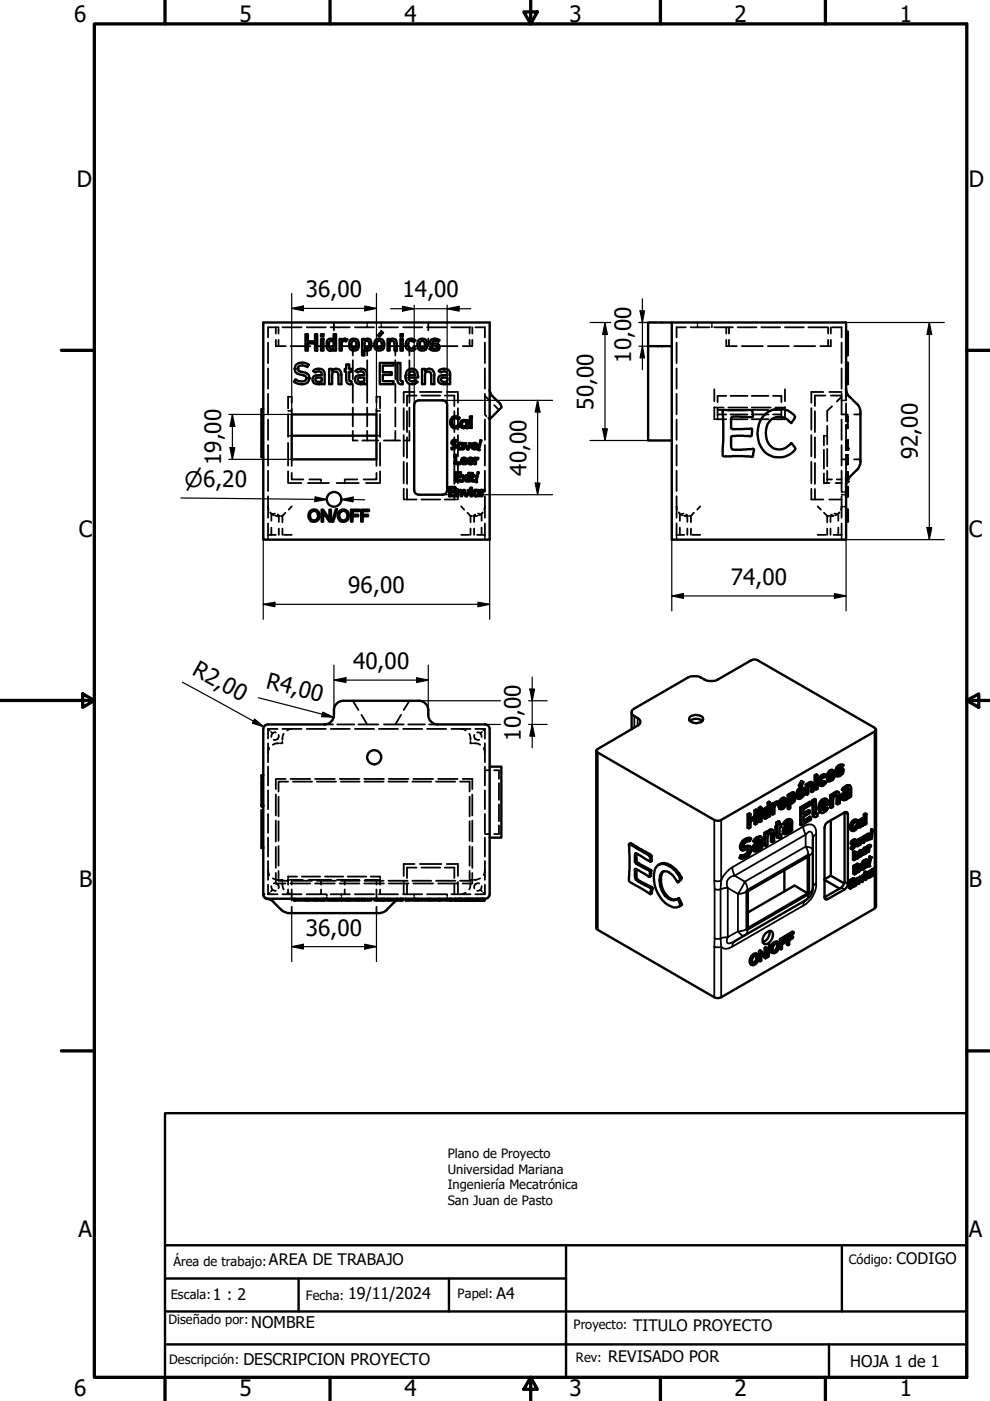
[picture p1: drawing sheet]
<svg xmlns="http://www.w3.org/2000/svg" width="210mm" height="297mm" viewBox="0 0 210 297" stroke-linecap="round" stroke-linejoin="round" font-family="sans-serif">
<defs><g id="words">
<g font-size="4.8">
<text x="15.7" y="4.6">6</text>
<text x="50.8" y="4.6">5</text>
<text x="85.8" y="4.6">4</text>
<text x="120.8" y="4.6">3</text>
<text x="155.8" y="4.6">2</text>
<text x="190.8" y="4.6">1</text>
<text x="16.3" y="39.5">D</text>
<text x="205.4" y="39.5">D</text>
<text x="64.8" y="63">36,00</text>
<text x="85.3" y="63">14,00</text>
<text x="133.8" y="76.9" transform="rotate(-90 133.8 76.9)">10,00</text>
<text x="125.9" y="86.9" transform="rotate(-90 125.9 86.9)">50,00</text>
<text x="46.9" y="98.6" transform="rotate(-90 46.9 98.6)">19,00</text>
<text x="111.6" y="100.9" transform="rotate(-90 111.6 100.9)">40,00</text>
<text x="194.6" y="97.4" transform="rotate(-90 194.6 97.4)">92,00</text>
<text x="16.7" y="113.8">C</text>
<text x="205.4" y="113.8">C</text>
<text x="73.9" y="125.8">96,00</text>
<text x="154.9" y="123.9">74,00</text>
<text x="40.5" y="142.9" transform="rotate(29 40.5 142.9)">R2,00</text>
<text x="74.9" y="141.8">40,00</text>
<text x="56.2" y="145.8" transform="rotate(15 56.2 145.8)">R4,00</text>
<text x="110.4" y="157" transform="rotate(-90 110.4 157)">10,00</text>
<text x="16.8" y="188">B</text>
<text x="205.4" y="188">B</text>
<text x="64.8" y="198.4">36,00</text>
<text x="16.6" y="262.3">A</text>
<text x="205.4" y="262.3">A</text>
<text x="15.7" y="296">6</text>
<text x="50.8" y="296">5</text>
<text x="85.8" y="296">4</text>
<text x="120.8" y="296">3</text>
<text x="155.8" y="296">2</text>
<text x="190.8" y="296">1</text>
</g>
<text font-size="4.6" x="39.1" y="103.2">⌀6,20</text>
<g font-size="3.4">
<text x="57" y="268.2">AREA DE TRABAJO</text>
<text x="190.1" y="267.9">CODIGO</text>
<text x="45.1" y="275.6">1 : 2</text>
<text x="73.8" y="275.4">19/11/2024</text>
<text x="105.3" y="275.4">A4</text>
<text x="53.3" y="281.5">NOMBRE</text>
<text x="134.2" y="282.2">TITULO PROYECTO</text>
<text x="51.6" y="289.4">DESCRIPCION PROYECTO</text>
<text x="129" y="288.8">REVISADO POR</text>
<text x="180.3" y="289.8">HOJA 1 de 1</text>
</g>
<g font-size="2.7">
<text x="94.9" y="245.6">Plano de Proyecto</text>
<text x="94.9" y="248.9">Universidad Mariana</text>
<text x="94.9" y="252.1">Ingeniería Mecatrónica</text>
<text x="94.9" y="255.4">San Juan de Pasto</text>
<text x="36.8" y="268.3">Área de trabajo:</text>
<text x="180" y="268.1">Código:</text>
<text x="36.2" y="275.5">Escala:</text>
<text x="64.8" y="275.6">Fecha:</text>
<text x="97" y="275.3">Papel:</text>
<text x="35.8" y="280.7">Diseñado por:</text>
<text x="121.6" y="281.9">Proyecto:</text>
<text x="35.9" y="289.3">Descripción:</text>
<text x="122.1" y="288.8">Rev:</text>
</g>
</g></defs>
<!-- layer: Oculto (ISO) -->
<g fill="none" stroke="#000" stroke-width=".38">
<path d="M56.8 72.6v4.4M56.8 78.1v4.3M58.5 69.4v1.3M58.5 72.1v1.3h2.1M58.9 69.4h-2.1v2.2M59.1 69.4v1.3M59.1 72.1v1.3M59.9 69.4h4M61.6 73.4h4.2M65 69.4h4.1M66.8 73.4h4.2M70.1 69.4h4.1"/>
<path d="M70.8 68.4v1.6M70.8 71.7v1.7M72 73.4h4.2M74.8 73.4v2M74.8 76.4v4M75.2 69.4h4.1M77.2 73.4h4.2M77.9 68.4v.3M77.9 69.1v.3M77.9 73.4v2M77.9 76.4v4M80.3 69.4h4.1"/>
<path d="M80.8 68.4v.3M80.8 69.1v.3M82.4 73.4h4.2M83.8 73.4v2M83.8 76.4v4M85.5 69.4h4M86.8 73.4v2M86.8 76.4v4M87.6 73.4h4.2M90.6 69.4h4M90.8 68.4v1.6M90.8 71.7v1.7"/>
<path d="M92.9 73.4h4.1M95.7 69.4h4.1M99.6 69.4v1.3M99.6 72.1v1.3M100.1 69.4v1.3M100.1 72.1v1.3h-2M100.8 69.4h2v2.2M102.8 72.6v4.4M102.8 78.1v4.3M143.4 72.6v4.4M143.4 78.1v4.3M145.4 69.4h-2v2.2"/>
<path d="M146.4 69.4h4M147.9 68.4v.3M147.9 69.1v.3M150.9 68.4v.3M150.9 69.1v.3M151.4 69.4h4M154 72.1v1.3h2.2M154 69.4v1.3M154.6 69.4v1.3M154.6 72.1v1.3M156.4 69.4h4M157.3 73.4h4.4"/>
<path d="M161.4 69.4h4M162.8 73.4h4.5M166.4 69.4h4M168.4 73.4h4.4M171.4 69.4h4M175.6 69.4v1.3M175.6 72.1v1.3M176.1 72.1v1.3h-2.2M176.1 69.4v1.3M176.4 69.4h2v2.2M178.4 72.6v4.4M178.4 78.1v4.3"/>
<path d="M179.4 77.3h.1M179.4 77.8h.1M179.4 77.5h.1M179.4 72.2h.1M179.4 74h.1M179.4 71.8h.1M179.4 72.1h.1M179.4 72.8h.1M179.4 72.4h.1M179.4 72h.1M179.4 70.5h.1M179.4 71.4h.1"/>
<path d="M179.4 71.1h.1M179.4 72.5h.1M179.4 73.6h.1M179.4 79.6h.1M179.4 78.7h.1M179.4 79h.1M179.4 78.2h.1M179.4 78.9h.1M179.4 79.5h.1M179.4 76.9h.1M179.4 78.8h.1M179.4 73.9h.1"/>
<path d="M179.4 71.9h.1M179.4 74.3h.1M179.6 77.3h.2M179.6 77.8h.2M179.6 77.5h.2M179.6 72.2h.2M179.6 74h.2M179.6 71.8h.2M179.6 72.1h.2M179.6 72.8h.2M179.6 72.4h.2M179.6 72h.2"/>
<path d="M179.6 70.5h.2M179.6 71.4h.2M179.6 71.1h.2M179.6 72.5h.2M179.6 73.6h.2M179.6 79.6h.2M179.6 78.7h.2M179.6 79h.2M179.6 78.2h.2M179.6 78.9h.2M179.6 79.5h.2M179.6 76.9h.2"/>
<path d="M179.6 78.8h.2M179.6 73.9h.2M179.6 71.9h.2M179.6 74.3h.2M55.4 92.4h.2M55.4 87.1h.2M55.4 88.4h.2M55.4 95.3h.2M55.4 95.2h.2M55.4 95.7h.2M55.4 96h.2M55.4 96.8h.2"/>
<path d="M55.4 96.9h.2M55.4 96.7h.2M55.4 87h.2M55.4 86.9h.2M55.4 88.3h.2M55.4 91h.2M55.4 92.5h.2M55.4 92.7h.2M55.4 95.4h.2M55.4 90.9h.2M55.7 92.4h.1M55.7 87.1h.1"/>
<path d="M55.7 88.4h.1M55.7 95.3h.1M55.7 95.2h.1M55.7 95.7h.1M55.7 96h.1M55.7 96.8h.1M55.7 96.9h.1M55.7 96.7h.1M55.7 87h.1M55.7 86.9h.1M55.7 88.3h.1M55.7 91h.1"/>
<path d="M55.7 92.5h.1M55.7 92.7h.1M55.7 95.4h.1M55.7 90.9h.1M56.8 83.5v4.4M56.8 88.9v4.4M56.8 94.3v4.4M56.8 99.8v4.3M61.1 99.9v2.5h2.8M61.1 87.8v4.8M61.1 93.9v4.8M61.1 92.4h.2"/>
<path d="M61.1 87.1h.2M61.3 84.1h-.2v2.5M61.6 84.1h.2v1.3M61.6 92.4h.2M61.6 87.1h.2M61.8 86.7v1.2M61.8 97.4v1.4M74.8 91.4v2h1M74.8 81.4v4M74.8 86.4v4M76.8 93.4h1.1M77.9 91.4v2h2.3"/>
<path d="M77.9 81.4v4M77.9 86.4v4M79.8 86.7v1.2M79.8 97.4v1.4M79.8 92.4h.3M79.8 87.1h.3M80.1 84.1h-.3v1.3M80.3 84.1h.3v2.5M80.3 92.4h.3M80.3 87.1h.3M80.6 99.9v2.5h-3M80.6 87.8v4.8"/>
<path d="M80.6 93.9v4.8M83.8 91.4v2h-2.4M83.8 81.4v4M83.8 86.4v4M83.8 93.4h1M85.6 86.5v4.6M85.6 92.3v4.5M85.6 97.9v4.6M86.3 87.2v4.4M86.3 92.7v4.4M86.3 98.2v4.4M86.8 91.4v2h-1"/>
<path d="M86.8 81.4v4M86.8 86.4v4M87.9 83.1h-2.3v2.3M88.3 83.9h-2v2.2M89 83.1h4.6M89.3 83.9h4M94.3 83.9h2v2.2M94.7 83.1h2.4v2.3M96.3 87.2v4.4M96.3 92.7v4.4M96.3 98.2v4.4M97.1 86.5v4.6"/>
<path d="M97.1 92.3v4.5M97.1 97.9v4.6M102.8 83.9l1 1M102.8 83.5v4.4l.3 .4M102.8 88.9v4.4M102.8 94.3v4.4M102.8 99.8v4.3M103.5 88.6l.3 .3M104.8 85.9l1 1M143.4 83.5v4.4M143.4 88.9v4.4M143.4 94.3v4.4"/>
<path d="M143.4 99.8v4.3M151.4 82.5v2.6M151.4 86.3v2.6h.2M151.4 86.4h2M151.9 88.9h2.1M152.1 86.9h1.9M152.1 86.6v1.7M152.1 88.6v.3M152.1 87.9h1.9M154 83.9h-1.9v1.4M154.4 86.4h4M154.9 86.9h3.6"/>
<path d="M154.9 88.9h3.6M154.9 83.9h3.6M154.9 87.9h3.6M159.4 86.9h3.5M159.4 88.9h3.5M159.4 83.9h3.5M159.4 87.9h3.5M159.4 86.4h4M163.9 87.9h1.8v.4M163.9 86.9h1.8M163.9 88.9h2M163.9 83.9h1.8v1.4"/>
<path d="M164.4 86.4h2M165.7 86.6v1.3M165.7 88.6v.3M166.4 82.5v2.6M166.4 86.3v2.6h-.2M172 86.5v4.6M172 92.3v4.5M172 97.9v4.6M172.8 87.2v4.4M172.8 92.7v4.4M172.8 98.2v4.4M174.6 83.1h-2.6v2.3"/>
<path d="M174.7 95.4v4M174.9 92.4h-.2v2M175 83.9h-2.2v2.2M175.2 92.4h.2M175.4 90.3v3.9M175.4 95.2v3.7M175.4 99.8v2.1M175.8 83.1h2.6M176.1 83.9h2.3M176.4 86.2l-1 .9v2.2M178.4 83.5v4.4h1.4M178.4 88.9v4.4"/>
<path d="M178.4 94.3v4.4M178.4 99.8v4.3M178.4 84.1l-1 1M178.4 84.9h.4M178.4 97.4h1.4M179.1 84.9h.3M179.4 93.4h.1M179.4 95.3h.1M179.4 88.3h.1M179.4 95.4h.1M179.4 84.1v.7M179.4 85.5v3.3"/>
<path d="M179.4 90.1v5.1M179.4 96.5v3.2M179.4 98.1h.1M179.4 94h.1M179.4 95.2h.1M179.4 94.1h.1M179.4 90.8h.1M179.4 88.6h.1M179.4 88.9h.1M179.4 90.4h.1M179.4 90h.1M179.4 80.9h.1"/>
<path d="M179.4 80.1h.1M179.4 81.5h.1M179.4 81.2h.1M179.4 80.8h.1M179.4 89.3h.1M179.4 90.7h.1M179.4 90.5h.1M179.4 89h.1M179.4 89.2h.1M179.4 89.1h.1M179.4 94.6h.1M179.4 97.9h.1"/>
<path d="M179.4 98h.1M179.4 97.1h.1M179.4 97.2h.1M179.4 93.5h.1M179.4 95.1h.1M179.4 93.3h.1M179.4 93.6h.1M179.4 93.7h.1M179.4 94.2h.1M179.4 95h.1M179.4 80.6h.1M179.4 81h.1"/>
<path d="M179.4 94.7h.1M179.4 94.9h.1M179.4 98.4h.1M179.4 96.4h.1M179.4 93.8h.1M179.4 93.9h.1M179.4 97.3h.1M179.4 97.6h.1M179.4 98.2h.1M179.4 97h.1M179.4 94.5h.1M179.4 98.5h.1"/>
<path d="M179.6 97.3h.2v.3M179.6 96.4l.2 .2M179.6 89.2h.2v.6M179.6 95.4h.2M179.6 95l.2 .1M179.6 94.9l.2 .1M179.6 94.6h.2l-.2 .1M179.6 94.1l.2 .2M179.6 93.7h.2v.3h-.2M179.6 93.4h.2l-.2 .2M179.6 88.3h.2M179.6 88.3l.2 .1"/>
<path d="M179.6 93.3h.2h-.2M179.6 98.1h.2M179.6 94h.2M179.6 88.6h.2M179.6 90.4h.2M179.6 90h.2M179.6 80.9h.2M179.6 80.1h.2M179.6 81.5h.2M179.6 81.2h.2M179.6 80.8h.2M179.6 89.3h.2"/>
<path d="M179.6 90.7h.2M179.6 89h.2M179.6 89.1h.2M179.6 97.9h.2M179.6 98h.2M179.6 97.1h.2M179.6 97.2h.2M179.6 93.5h.2M179.6 80.6h.2M179.6 81h.2M179.6 94.9h.2M179.6 98.4h.2"/>
<path d="M179.6 94.2h.2M179.6 93.8h.2M179.6 93.9h.2M179.6 97.6h.2M179.6 98.2h.2M179.6 97h.2M179.6 94.5h.2M179.8 98.2v.2M179.8 97.7v.3h-.2M179.8 96.8v.3h-.2M179.8 90.7l-.2 .1h.2M179.8 90.1v.4h-.2"/>
<path d="M179.8 88.5v.4h-.2M179.8 95.2l-.2 .1M179.8 94.3v.2M179.8 98.4l-.2 .1M181.1 87.9h1.3M181.1 97.4h1.3M56.8 107.4l.2 .7M56.8 113.4h1.7M56.8 105.2v4.6M56.8 111v2.7M56.8 114v.4M57.3 108.6l.5 .5 .5-.2"/>
<path d="M57.5 108.9v1.5M57.5 111.9v1.5M57.8 109.1l.3 .2M58.4 109.3l.5 .1M58.9 109.1l.2 .2-.2 .1h.3M59.1 109.3v1.4M59.1 112.1v1.3M59.6 109.4h.3M59.9 112.1v1.3M60.2 113.4h1.6M60.5 108.7l-.6 .7v1.3M61.8 100.3v1.3h2.5"/>
<path d="M61.8 107.4l-.6 .7M65.6 101.6h2.5v.3M68.1 102.2v.2h-2.8M68.1 102.4h1.6M71.4 102.4h1.7M73.1 102.2v.2h3M75.8 101.6h-2.7v.3M79.8 100.3v1.3h-2.7M85.6 103.6v2.3h.2M86.3 103.7v2.2h-.3M86.3 105.9h2M89.3 105.9h4"/>
<path d="M94.3 105.9h2M96.3 103.7v2.2h.3M97.1 103.6v2.3h-.3M97.8 107.4l.6 .7M97.8 113.4h1.6M99.1 108.7l.7 .7M99.8 109.4v1.3M99.8 112.1v1.3M99.8 109.4h.3M100.5 109.3v1.4M100.5 112.1v1.3M100.8 109.1l-.3 .2 .2 .1h-.3"/>
<path d="M101.2 113.4h1.6M101.2 109.3l-.4 .1M101.3 108.9l.6 .2M101.9 109.1l-.4 .2M102.1 108.9v1.5M102.1 111.9v1.5M102.4 108.6l-.5 .5M102.8 107.4l-.1 .7M102.8 105.2v4.6M102.8 111v2.7M102.8 114v.4M143.4 107.4l.1 .7"/>
<path d="M143.4 113.4h1.7M143.4 105.2v4.6M143.4 111v2.7M143.4 114v.4M143.9 108.6l.4 .5M144.1 108.9v1.5M144.1 111.9v1.5M144.3 109.1l.4 .2M144.9 108.9l-.6 .2M145 109.3l.5 .1M145.5 109.1l.2 .2-.2 .1M145.5 109.4h.4"/>
<path d="M145.7 109.3v1.4M145.7 112.1v1.3M146.2 109.4h.3M146.5 112.1v1.3M146.8 113.4h1.7M147.1 108.7l-.6 .7v1.3M148.5 107.4l-.7 .7M172 103.6v2.3h2.6M172.8 103.7v2.2M173.4 113.4h1.7M173.4 107.4l.7 .7M174.7 100.4v2h1.2"/>
<path d="M174.7 108.7l.7 .7M175.4 109.4h.3M175.4 102.2v.2M175.4 109.4v1.3M175.4 112.1v1.3M175.4 101.6h1M175.8 105.9h2.6M176 109.4h.3M176.1 109.3v1.4M176.1 112.1v1.3M176.4 109.1l-.3 .2 .2 .1M176.7 113.4h1.7"/>
<path d="M176.8 109.3l-.4 .1M176.9 108.9l.6 .2M177.2 102.4h1.2M177.4 101.6h1M177.7 108.9v1.5M177.7 111.9v1.5M178 108.6l-.8 .7M178.4 107.4l-.1 .7M178.4 105.2v4.6M178.4 111v2.7M178.4 114v.4M178.4 104.9h.4"/>
<path d="M178.4 104.3h.4M178.4 107.4h.4M179.1 104.9h.4M179.1 104.3h.4M179.1 107.4h.3M179.4 102.1h.2zM179.4 102.2h.1zM179.4 101.6h.1M179.4 100.5v.7h.1M179.4 104.1h.1M179.4 105h.1M179.4 105.2h.1"/>
<path d="M179.4 103.8h.1M179.4 104h.1M179.4 103.9h.1M179.4 104.5h.1M179.4 101.8h.1M179.4 102h.1M179.4 101h.1M179.4 100.8h.1M179.4 100.3h.1M179.4 101.9h.1M179.4 100.1h.1M179.4 100.4h.1"/>
<path d="M179.4 101.3h.1M179.4 108h.1M179.4 101.1h.1M179.4 102.2h.1M179.4 104.2h.1M179.4 100.6h.1M179.4 110.6h.1M179.4 108.1h.1M179.4 110h.1M179.4 108.6h.1M179.4 110.3h.1M179.4 108.3h.1"/>
<path d="M179.4 108.4h.1M179.4 109.1h.1M179.4 109.5h.1M179.4 105.1h.1M179.4 103.2h.1M179.4 103.3h.1M179.4 103.6h.1M179.4 104.4h.1M179.4 103.7h.1M179.4 103.4h.1M179.4 100.9h.1M179.6 100.9h.2v.4h-.2"/>
<path d="M179.6 100.4h.2v.3M179.6 100.1h.2zM179.6 101.6h.2M179.6 104.9h.2M179.6 104.1h.2M179.6 105h.2M179.6 105.2h.2M179.6 103.8h.2M179.6 104h.2M179.6 103.9h.2M179.6 104.5h.2M179.6 101.8h.2"/>
<path d="M179.6 102h.2M179.6 102.1h.2M179.6 101h.2M179.6 100.8h.2M179.6 100.3h.2M179.6 101.9h.2M179.6 100.4h.2M179.6 101.2h.2M179.6 108h.2M179.6 101.1h.2M179.6 102.2h.2M179.6 104.2h.2"/>
<path d="M179.6 100.6h.2M179.6 110.6h.2M179.6 108.1h.2M179.6 110h.2M179.6 108.6h.2M179.6 110.3h.2M179.6 108.3h.2M179.6 108.4h.2M179.6 109.1h.2M179.6 109.5h.2M179.6 105.1h.2M179.6 103.2h.2"/>
<path d="M179.6 103.3h.2M179.6 103.6h.2M179.6 104.4h.2M179.6 104.3h.2M179.6 103.7h.2M179.6 103.4h.2M179.8 101.4v.2M179.8 100.1l-.2 .2M56.8 154.5v2.1M56.8 157.6v4M56.8 154.5l.3 .4M56.8 154.5h2.1"/>
<path d="M57.1 158.6l-.3 1M57.5 155.2l.3 .3M57.8 155.5l-.3 .8M58.5 155.3h-.5l-.2 .2M58.9 156.6l-.4 .2h-.5M59.1 155.8v.5l-.2 .3M59.2 157.6l-.9 .1-.5 .2M59.9 157.3v.3h-.4M59.9 154.5h4M60.1 155.6l-.2 1.3M61.8 154.5l-.9 .4M65 154.5h4.1"/>
<path d="M68.8 153.6h1.8M70.1 154.5h4.1M71.5 153.6h3.6M74.8 148.6l1.2 1.9M75.2 154.5h4.1M76 153.6h4.2M76.6 151.6l1.3 2M80.3 154.5h4.1M81.4 153.6h4.2M85 151.6l-1.2 2M85.5 154.5h4M86.6 153.6h3.5"/>
<path d="M86.8 148.6l-1.2 1.9M90.6 154.5h4M91 153.6h1.8M95.7 154.5h4.1M97.8 154.5l.9 .4M99.5 155.6l.3 1.3M99.8 157.3v.3h.3M100.5 157.6l.8 .1 .5 .2M100.6 155.8l-.1 .5 .2 .3M100.8 156.6l.3 .2h.5M100.8 154.5h2M101.2 155.3h.5l.2 .2"/>
<path d="M101.9 155.5l.2 .8M102.2 155.2l-.3 .3M102.6 158.6l.2 1M102.8 154.5v2.1M102.8 157.6v4M102.8 154.5l-.3 .4M55.4 173.5h.2M55.4 171h.2M55.4 170.9h.2M55.4 170.8h.2M55.4 164.5h.2M55.4 164.4h.2"/>
<path d="M55.4 166.2h.2M55.4 166.8h.2M55.4 170.6h.2M55.7 173.5h.1M55.7 171h.1M55.7 170.9h.1M55.7 170.8h.1M55.7 164.5h.1M55.7 164.4h.1M55.7 166.2h.1M55.7 166.8h.1M55.7 170.6h.1"/>
<path d="M56.8 162.5v4M56.8 167.6v4M56.8 172.6v4M56.8 177.6v4M58.5 168.5v4.4M58.5 174v4.4M58.5 179.6v4.4M59.1 168.9v4.2M59.1 174.1v4.2M59.1 179.4v4.2M60.6 165.1h-2.1v2.2M61.1 165.7h-2v2.1"/>
<path d="M61.6 165.1h4.2M62.1 165.7h4.1M66.8 165.1h4.2M67.2 165.7h4M72 165.1h4.2M72.3 165.7h4M77.2 165.1h4.2M77.3 165.7h4M82.4 165.7h4M82.4 165.1h4.2M87.4 165.7h4M87.6 165.1h4.2"/>
<path d="M92.5 165.7h4M92.9 165.1h4.1M97.5 165.7h2.1v2.1M98.1 165.1h2v2.2M99.6 168.9v4.2M99.6 174.1v4.2M99.6 179.4v4.2M100.1 168.5v4.4M100.1 174v4.4M100.1 179.6v4.4M102.8 162.5v4M102.8 167.6v4"/>
<path d="M102.8 172.6v4M102.8 177.6v4M102.8 163.3h1M102.8 176.8h1M104.8 163.3h1v1.8M105.8 166v3.6M105.8 170.5v3.6M105.8 175v1.8h-1M56.8 184.5l.3 1M56.8 182.5v4M56.8 187.6v2M56.8 189.6h2.1"/>
<path d="M57.1 189.3l-.3 .3M57.5 187.9l.3 .7M57.8 188.6l.5 .3 .2-.1M57.8 188.6l-.3 .4M57.8 186.2l1.4 .3M58 187.3h.5l.4 .2M58.5 185.1v2.2h2.1M58.9 187.5l.2 .4v.4M59.1 184.6v2.1h2M59.5 186.5h.4v.4M59.9 187.2l.2 1.4M59.9 189.6h4"/>
<path d="M60.9 189.3l.9 .3M61.1 186.3v1.3M61.1 188.6v1M61.1 186.5h.2M61.6 186.5h2.6M61.6 187.3h4.2M61.8 186.5v1.1M61.8 188.6v2.3M61.8 192.3v1.3M62.1 186.7h4.1M62.7 190.5v.2M62.7 190.8v.1"/>
<path d="M63 185.9h-1.9v.1M63.1 190.5v.2M63.1 190.8v.1M64 185.9h3.9M65 190.5v.2M65 190.8v.1M65 189.6h4.1M65.2 190.5v.2M65.2 190.8v.1M65.4 186.5h4.8M65.4 190.5v.2M65.4 190.8v.1"/>
<path d="M65.5 190.5v.2M65.5 190.8v.1M65.6 190.5v.2M65.6 190.8v.1M65.7 190.5v.2M65.7 190.8v.1M66.2 190.5v.2M66.2 190.8v.1M66.4 190.5v.2M66.4 190.8v.1M66.8 187.3h4.2M66.9 190.5v.2"/>
<path d="M66.9 190.8v.1M67.2 186.7h4M67.4 190.5v.2M67.4 190.8v.1M67.8 190.5v.2M67.8 190.8v.1M68.1 186.5v1.1M68.1 188.6v1M68.2 190.5v.2M68.2 190.8v.1M68.5 190.5v.2M68.5 190.8v.1"/>
<path d="M68.8 190.9h.2M68.9 185.9h3.9M69.1 190.9h.2M69.3 189.6v.3M69.3 190.2v.3M69.7 190.5v.2M69.7 190.8v.1M69.8 190.5v.2M69.8 190.8v.1M70.1 189.6h4.1M70.2 190.5v.2M70.2 190.8v.1"/>
<path d="M70.4 190.5v.2M70.4 190.8v.1M70.7 190.5v.2M70.7 190.8v.1M71.2 190.5v.2M71.2 190.8v.1M71.4 186.5h4.8M71.4 190.5v.2M71.4 190.8v.1M71.6 190.5v.2M71.6 190.8v.1M71.8 190.5v.2"/>
<path d="M71.8 190.8v.1M71.9 190.5v.2M71.9 190.8v.1M72 187.3h4.2M72.3 186.7h4M72.4 189.6v.3M72.4 190.2v.5M72.4 190.8v.1M73.1 186.5v1.1M73.1 188.6v1M73.1 190.5v.2M73.1 190.8v.1"/>
<path d="M73.3 190.5v.2M73.3 190.8v.1M73.4 190.5v.2M73.4 190.8v.1M73.7 190.5v.2M73.7 190.8v.1M73.7 185.9h4M74 190.5v.2M74 190.8v.1M74.4 190.5v.2M74.4 190.8v.1M74.5 190.5v.2"/>
<path d="M74.5 190.8v.1M74.7 190.5v.2M74.7 190.8v.1M75.2 189.6h4.1M75.2 190.5v.2M75.2 190.8v.1M75.4 190.5v.2M75.4 190.8v.1M75.6 190.5v.2M75.6 190.8v.1M75.8 190.5v.2M75.8 190.8v.1"/>
<path d="M75.9 190.5v.2M75.9 190.8v.1M76.1 190.5v.2M76.1 190.8v.1M76.6 190.5v.2M76.6 190.8v.1M76.9 190.5v.2M76.9 190.8v.1M77.2 190.5v.2M77.2 190.8v.1M77.2 187.3h4.2M77.3 186.7h4"/>
<path d="M77.4 186.5h2.7M77.8 190.5v.2M77.8 190.8v.1M78 190.5v.2M78 190.8v.1M78.2 190.5v.2M78.2 190.8v.1M78.3 190.5v.2M78.3 190.8v.1M78.6 185.9h2v.1M79.8 186.5v1.1M79.8 188.6v2.3"/>
<path d="M79.8 192.3v1.3M79.9 190.5v.2M79.9 190.8v.1M80.3 186.5h.3M80.3 189.6h4.1M80.5 190.5v.2M80.5 190.8v.1M80.6 186.3v1.3M80.6 188.6v1M81 190.5v.2M81 190.8v.1M81.2 190.5v.2"/>
<path d="M81.2 190.8v.1M82.4 186.7h4M82.4 187.3h4.2M83.1 190.5v.2M83.1 190.8v.1M83.4 190.5v.2M83.4 190.8v.1M83.6 190.5v.2M83.6 190.8v.1M84.6 190.7l-.3 .1M85.3 190.5l-.3 .1M85.4 190.5v.2"/>
<path d="M85.4 190.8v.1M85.5 189.6h4M85.6 187v2.6M86.3 187.3v2.3M86.6 190.5v.2M86.6 190.8v.1M87.4 186.7h4M87.6 187.3h4.2M87.7 190.5v.2M87.7 190.8v.1M87.8 189.6v.3M87.8 190.2v.3"/>
<path d="M87.9 183.2h-2.3v2.5M88 190.5v.2M88 190.8v.1M88.1 190.5v.2M88.1 190.8v.1M88.3 183.9h-2v2.3M88.5 190.5v.2M88.5 190.8v.1M88.6 190.5v.2M88.6 190.8v.1M89 183.2h4.6M89 190.5v.2"/>
<path d="M89 190.8v.1M89.3 183.9h4M89.5 190.5v.2M89.5 190.8v.1M90.1 190.5v.2M90.1 190.8v.1M90.6 189.6h4M91.4 190.5v.2M91.4 190.8v.1M91.7 190.5v.2M91.7 190.8v.1M92.1 190.5v.2"/>
<path d="M92.1 190.8v.1M92.5 186.7h4M92.7 190.5v.2M92.7 190.8v.1M92.9 190.5v.2M92.9 190.8v.1M92.9 187.3h4.1M93 190.5v.2M93 190.8v.1M93.5 190.5v.2M93.5 190.8v.1M94.3 183.9h2v2.3"/>
<path d="M94.7 183.2h2.4v2.5M94.8 189.6v.3M94.8 190.2v.3M94.9 190.5v.2M94.9 190.8v.1M95.2 190.5v.2M95.2 190.8v.1M95.4 190.5v.2M95.4 190.8v.1M95.6 190.5v.2M95.6 190.8v.1M95.7 189.6h4.1"/>
<path d="M95.7 190.5v.2M95.7 190.8v.1M95.8 190.5v.2M95.8 190.8v.1M95.9 190.5v.2M95.9 190.8v.1M96 190.5v.2M96 190.8v.1M96.3 187.3v2.3M96.3 190.5v.2M96.3 190.8v.1M96.4 190.5v.2"/>
<path d="M96.4 190.8v.1M96.5 190.5v.2M96.5 190.8v.1M96.6 190.5v.2M96.6 190.8v.1M96.7 190.5v.2M96.7 190.8v.1M96.8 190.5v.2M96.8 190.8v.1M96.9 190.5v.2M96.9 190.8v.1M97 190.5v.2"/>
<path d="M97 190.8v.1M97.1 187v2.6M97.1 190.5v.2M97.1 190.8v.1M97.2 190.5v.2M97.2 190.8v.1M97.3 190.5v.2M97.3 190.8v.1M97.5 190.5v.2M97.5 190.8v.1M97.7 190.5v.2M97.7 190.8v.1"/>
<path d="M97.8 190.5v.2M97.8 190.8v.1M97.9 190.5v.2M97.9 190.8v.1M98 190.5v.2M98 190.8v.1M98.2 190.5v.2M98.2 190.8v.1M98.3 190.5v.2M98.3 190.8v.1M98.4 190.5v.2M98.4 190.8v.1"/>
<path d="M98.5 190.5v.2M98.5 190.8v.1M98.6 190.5v.2M98.6 190.8v.1M98.7 190.5v.2M98.7 190.8v.1M98.7 189.3l-.9 .3M98.8 190.5v.2M98.8 190.8v.1M98.9 190.5v.2M98.9 190.8v.1M99 190.5v.2"/>
<path d="M99 190.8v.1M99.1 190.5v.2M99.1 190.8v.1M99.2 190.5v.2M99.2 190.8v.1M99.3 190.5v.2M99.3 190.8v.1M99.4 190.5v.2M99.4 190.8v.1M99.5 190.5v.2M99.5 190.8v.1M99.6 184.6v2.1h-2.1"/>
<path d="M99.6 190.5v.2M99.6 190.8v.1M99.7 190.5v.2M99.7 190.8v.1M99.8 187.2l-.3 1.4M99.8 190.5v.2M99.8 190.8v.1M99.9 190.5v.2M99.9 190.8v.1M100 190.5v.2M100 190.8v.1M100.1 190.5v.2"/>
<path d="M100.1 190.8v.1M100.1 186.5h-.3v.4M100.1 185.1v2.2h-2M100.2 190.5v.2M100.2 190.8v.1M100.3 190.5v.2M100.3 190.8v.1M100.4 190.5v.2M100.4 190.8v.1M100.5 190.5v.2M100.5 190.8v.1M100.6 190.5v.2"/>
<path d="M100.6 190.8v.1M100.7 187.5l-.2 .4 .1 .4M100.7 190.5v.2M100.7 190.8v.1M100.8 190.5v.2M100.8 190.8v.1M100.9 190.5v.2M100.9 190.8v.1M101 190.5v.2M101 190.8v.1M101.1 190.5v.2M101.1 190.8v.1"/>
<path d="M101.2 190.5v.2M101.2 190.8v.1M101.3 190.5v.2M101.3 190.8v.1M101.4 190.5v.2M101.4 190.8v.1M101.5 190.5v.2M101.5 190.8v.1M101.6 187.3h-.5l-.3 .2M101.6 190.5v.2M101.6 190.8v.1M101.7 190.5v.2"/>
<path d="M101.7 190.8v.1M101.8 186.2l-1.3 .3M101.9 188.6l-.6 .3-.1-.1M101.9 188.6l.3 .4M101.9 190.5v.2M101.9 190.8v.1M102 190.5v.2M102 190.8v.1M102.1 187.9l-.2 .7M102.2 190.5v.2M102.2 190.8v.1M102.3 190.5v.2"/>
<path d="M102.3 190.8v.1M102.5 189.3l.3 .3M102.7 190.5v.2M102.7 190.8v.1M102.8 184.5l-.2 1M102.8 187.6v2h-2M102.8 182.5v4"/>
</g>
<g fill="#000">
<circle cx="179.8" cy="95" r=".19"/>
<circle cx="179.8" cy="95.3" r=".19"/>
<circle cx="179.8" cy="95.1" r=".19"/>
<circle cx="179.8" cy="98.4" r=".19"/>
<circle cx="58.9" cy="109.4" r=".19"/>
<circle cx="100.7" cy="109.4" r=".19"/>
<circle cx="176.4" cy="109.4" r=".19"/>
<circle cx="179.5" cy="102.2" r=".19"/>
<circle cx="179.8" cy="101.6" r=".19"/>
<circle cx="84.1" cy="190.9" r=".19"/>
<circle cx="99.4" cy="190.9" r=".19"/>
<circle cx="102" cy="190.9" r=".19"/>
</g>
<!-- layer: Visible (ISO) -->
<g fill="none" stroke="#000" stroke-width=".51">
<path d="M55.8 68.4h48v46h-48zM62.7 77.4a2.08 2.08 0 0 1 2.8-.1l-.3 .5a1.38 1.38 0 0 0-2 .1 .64 .64 0 0 0 .5 .9l.5 .1a1.29 1.29 0 0 1 1.3 1.4 1.29 1.29 0 0 1-1.6 1.2l-.6-.1-1-.5 .4-.5 .9 .4a.85 .85 0 0 0 .9 0 .85 .85 0 0 0 .4-.9l-.3-.2-1.2-.3a1.25 1.25 0 0 1-.7-2zM64.8 70.9h.5v1.5h1.5v-1.5h.4v3.4h-.4v-1.5h-1.5v1.5h-.5zM66.6 78.4a1.35 1.35 0 0 1 1.4-.2 1.35 1.35 0 0 1 .8 1.2v2.1h-.6v-.3a1.11 1.11 0 0 1-1.5 0 1.11 1.11 0 0 1-.2-1.5l1.7-.1a.67 .67 0 0 0-.2-.8 .67 .67 0 0 0-.8 0l-.3 .2-.5-.3zM68.1 70.9h.5v.5h-.5zM68.1 71.9h.5v2.4h-.5zM69.5 72.1a.85 .85 0 0 1 1.2 0v-1.2h.5v3.4h-.5v-.3a.8 .8 0 0 1-1 .3 .8 .8 0 0 1-.4-.9v-1zM69.8 78.2h.6v.5a1.09 1.09 0 0 1 1.3-.4 1.09 1.09 0 0 1 .7 1.2v2h-.6v-2a.67 .67 0 0 0-.7-.7 .67 .67 0 0 0-.7 .6v2.1h-.6zM69.8 72.4a.54 .54 0 0 1 .6-.1 .54 .54 0 0 1 .3 .5v.9l-.2 .2h-.5a1.22 1.22 0 0 1-.2-1.5zM72 71.9h.5v.3a.75 .75 0 0 1 1.2-.2l-.4 .4-.3-.2a.45 .45 0 0 0-.5 .6v1.5h-.5zM73.4 77.3h.6v.9h.5v.6h-.5v1.8l.2 .2h.3v.7a.87 .87 0 0 1-1.1-.9v-1.8h-.3v-.6h.3zM74.3 72.1a1.1 1.1 0 0 1 1.4-.1 1.1 1.1 0 0 1 .4 1.3 1.06 1.06 0 0 1-1.3 1 1.06 1.06 0 0 1-.8-1.4z"/>
<path d="M74.8 72.3a.54 .54 0 0 1 .8 .6v.7l-.4 .2a.78 .78 0 0 1-.8-.4 .78 .78 0 0 1 .3-1zM75.4 78.7a1.42 1.42 0 0 1 2.4 .4v2.4h-.6v-.3a1.15 1.15 0 0 1-1.4 .2 1.15 1.15 0 0 1-.5-1.3 1.71 1.71 0 0 1 1.9-.5v-.2a.75 .75 0 0 0-.5-.7 .75 .75 0 0 0-.8 .3zM76.8 71.9h.5v.3a.8 .8 0 0 1 1-.3 .8 .8 0 0 1 .4 .9 1.14 1.14 0 0 1-.8 1.5h-.4l-.2-.3v1.4h-.5zM77.5 72.3a.57 .57 0 0 1 .8 .5 1.01 1.01 0 0 1-.3 1.1h-.5l-.2-.2a1.54 1.54 0 0 1 .2-1.4zM79.6 72.1a1.14 1.14 0 0 1 1.4-.1 1.14 1.14 0 0 1 .5 1.3 1.08 1.08 0 0 1-1.3 1 1.08 1.08 0 0 1-.8-1.4zM80 72.4a.55 .55 0 0 1 .6-.1 .55 .55 0 0 1 .4 .6 .73 .73 0 0 1-.6 1l-.5-.3zM80.5 76.9h2.9v.6h-2.2v1.4h1.9v.6h-1.9v1.3h2.2v.7h-2.9zM80.8 70.3l.4 .2-.7 .9-.4-.3zM82.2 71.9h.4v.3a.84 .84 0 0 1 1-.3 .84 .84 0 0 1 .5 .9v1.5h-.5v-1.5a.51 .51 0 0 0-.4-.6 .51 .51 0 0 0-.6 .6v1.5h-.4zM84.3 76.9h.6v3.7l.2 .2h.3v.7a.87 .87 0 0 1-1.1-.9zM84.9 70.9h.5v.5h-.5zM84.9 71.9h.5v2.4h-.5z"/>
<path d="M86.4 72.1a1.23 1.23 0 0 1 1.7 .1l-.4 .3a.69 .69 0 0 0-.9-.1 .69 .69 0 0 0-.2 .9 .63 .63 0 0 0 .4 .6 .63 .63 0 0 0 .7-.3l.4 .4a1.19 1.19 0 0 1-1.5 .2 1.19 1.19 0 0 1-.6-1.3zM86.4 78.5a1.31 1.31 0 0 1 1.4-.2 1.31 1.31 0 0 1 .8 1.2v.6h-2a.84 .84 0 0 0 .6 .8 .84 .84 0 0 0 .9-.3l.4 .4a1.47 1.47 0 0 1-1.8 .4 1.47 1.47 0 0 1-.7-1.7zM86.8 79a.69 .69 0 0 1 .8-.2 .69 .69 0 0 1 .4 .8h-1.4zM88.8 72.1a1.1 1.1 0 0 1 1.3-.1 1.1 1.1 0 0 1 .5 1.3 1.06 1.06 0 0 1-1.3 1 1.06 1.06 0 0 1-.8-1.4zM89.2 72.4a.55 .55 0 0 1 .6-.1 .55 .55 0 0 1 .3 .6 .73 .73 0 0 1-.6 1l-.5-.3zM89.5 78.2h.6v.5a1.09 1.09 0 0 1 1.3-.4 1.09 1.09 0 0 1 .7 1.2v2h-.7v-2a.67 .67 0 0 0-.6-.7 .67 .67 0 0 0-.7 .6v2.1h-.6zM91.4 72a1.71 1.71 0 0 1 1.8 .1l-.3 .4-.4-.2a.61 .61 0 0 0-.8 .1v.3l.3 .1a.83 .83 0 0 1 1.1 .5 .83 .83 0 0 1-.5 1h-.8l-.5-.1-.2-.2 .3-.4a.78 .78 0 0 0 1.3 0l-.1-.2-.5-.1a.72 .72 0 0 1-.9-.4 .72 .72 0 0 1 .2-.9zM93.2 78.4a1.58 1.58 0 0 1 2.2 .5v2.6h-.5v-.3a1.15 1.15 0 0 1-1.4 .2 1.15 1.15 0 0 1-.5-1.3l.2-.4 .3-.1h1.4v-.2a.79 .79 0 0 0-.6-.7 .79 .79 0 0 0-.8 .3l-.5-.3zM137.4 73.4v-5h5v46h37v-13.2M137.4 73.4v20h5M137.4 73.4h5M142.4 68.4h37v15.7"/>
<path d="M179.4 76.9h.4v3.5M179.4 74.3h.4l-.4 .1M179.4 70.9h.4v3.4M179.4 70.3h.4v.6M179.8 74.4v1h-.4M55.4 94v3h.4M55.4 88.1v1.6h.4M55.4 89.7v4.3h.4M55.8 86.7h-.4v1.4h.4M61.8 87.9h18v9.5h-18zM61.8 92.4h18M67 80.1h1.2v.5a.78 .78 0 0 1-1.3-.1z"/>
<path d="M75.9 80.1h1.3v.5a.84 .84 0 0 1-1.4-.1zM87.8 85.9v18a.98 .98 0 0 0 1 1M88.8 84.9a.98 .98 0 0 0-1 1M88.8 84.9h5M93.6 80.1h1.3v.5a.68 .68 0 0 1-.9 .4 .68 .68 0 0 1-.4-.9zM93.8 84.9a.98 .98 0 0 1 1 1M94.8 85.9v18a.98 .98 0 0 1-1 1M95.9 88.4a1.02 1.02 0 0 1 1.5 .3l-.2 .2a.8 .8 0 0 0-1.1-.1 .8 .8 0 0 0-.2 1 .72 .72 0 0 0 .6 .6 .72 .72 0 0 0 .7-.4l.2 .3a1.07 1.07 0 0 1-1.3 .4 1.07 1.07 0 0 1-.7-1.2l.1-.5zM95.9 93.4l.4-.1 .5 .1-.2 .3-.3-.1-.3 .2a.8 .8 0 0 1 .5 1.3l-.7 .1-.1-.3 .6-.1v-.3l-.4-.3a.54 .54 0 0 1 0-.8zM96.3 96.4h.4v1.7h1l-.1 .3-1.3-.1zM97.1 94.1a.57 .57 0 0 1 .9 0l.1-.2 .3 .1v1.2l-.4 .1v-.2a.68 .68 0 0 1-1 0 .68 .68 0 0 1 .1-1zM97.7 89.3a.78 .78 0 0 1 1.2 0l.1-.2h.3v1.6l-.3 .1-.1-.3a.88 .88 0 0 1-1.2 0 .88 .88 0 0 1 0-1.2z"/>
<path d="M97.9 97.2a.6 .6 0 0 1 .8-.1 .6 .6 0 0 1 .2 .7l-.8 .2a.47 .47 0 0 0 .8 0l.1 .2a.73 .73 0 0 1-1.1 .1 .73 .73 0 0 1 0-1.1zM98.2 97.3l.5 .3h-.6l-.1-.1zM98.6 94h.3a.81 .81 0 0 0 .4 .9l.2-.4-.1-.5h.4a1.15 1.15 0 0 1-.6 1.3 1.14 1.14 0 0 1-.6-1.3zM99.3 97.2a.55 .55 0 0 1 .8-.1 .55 .55 0 0 1 .1 .7l-.8 .2 .4 .2 .5-.2v.2a.7 .7 0 0 1-1 .1 .7 .7 0 0 1 0-1.1zM99.5 97.4l.3-.1 .3 .3h-.7zM99.6 88.3h.5l-.1 2.4h-.4zM100.1 94.1a.56 .56 0 0 1 .8-.2 .56 .56 0 0 1 .2 .8h-.8v.2a.47 .47 0 0 0 .8 0l.1 .1a.72 .72 0 0 1-1 .1 .72 .72 0 0 1-.1-1zM100.3 94.3l.3-.1h.2l.1 .3h-.6zM100.5 97.1h.9l-.1 .3-.4 .1v.9h-.3zM101.9 93.3l.1 .2-.5 1.9-.2-.1zM103.8 82.6l.2 .7 .4 .7M104.4 84l1.6 1.6"/>
<path d="M106 85.6l.3 .8-2.5 2.5M153.2 87l5.9-.1 .4 .2 .1 1.3h-2.5a2.29 2.29 0 0 0-2 .2l-.1 2.2 .1 .1h4.3v1.5l-.2 .1-3.4-.1a.61 .61 0 0 0-.7 .1 .61 .61 0 0 0-.1 .8v1.3l.2 .6 2 .2 2.5-.2 .2 .2-.3 1.4-.2 .1-2-.2-3.3 .1a.6 .6 0 0 1-.9-.2l.2-3.1zM161.8 88.3a4.5 4.5 0 0 1 6.7-.2 1.4 1.4 0 0 1-.6 1.4l-.2 .1a2.95 2.95 0 0 0-3.5-1 2.95 2.95 0 0 0-1.8 3.2 2.97 2.97 0 0 0 4.2 3.2l1.2-1 .9 1.1a4.4 4.4 0 0 1-4.8 1.7 4.4 4.4 0 0 1-3.2-3.9 6.2 6.2 0 0 1 1.1-4.6zM179.4 82.4l.1 .8 .6 1M179.4 80.9h.4v.6h-.4M179.4 80.4h.4v.5M180.1 84.1l1.6 1.5M181.7 99.6l-1.6 1.5M181.7 85.6l.6 1 .1 .8v10.5l-.2 1.1-.5 .6M65.7 108.4a1.27 1.27 0 0 1 1.7 0 1.27 1.27 0 0 1 .2 1.6 1.24 1.24 0 0 1-1.6 .5 1.24 1.24 0 0 1-.5-1.7zM65.8 108.7a.95 .95 0 0 1 1.4-.1 .95 .95 0 0 1 .1 1.3 .95 .95 0 0 1-1.3 .2l-.3-.8zM68.2 108.1h.3l1.3 1.9v-1.9h.4v2.5h-.4l-1.3-2v2h-.3z"/>
<path d="M71.2 108h.2l-.7 2.6h-.3zM71.9 108.4a1.21 1.21 0 0 1 1.6-.2 1.21 1.21 0 0 1 .4 1.5 1.21 1.21 0 0 1-1.6 .9 1.21 1.21 0 0 1-.6-1.8zM72.1 108.7a.95 .95 0 0 1 1.3-.1 .95 .95 0 0 1 .1 1.3 .95 .95 0 0 1-1.3 .2l-.3-.8zM74.4 108.1h1.7v.3h-1.4v.7h1.2v.4h-1.2v1.1h-.3zM76.6 108.1h1.6v.3h-1.3v.7h1.1v.4h-1.1v1.1h-.3zM88.8 104.9h5M95.2 103.2l1.3 .1v.3h-.9v.4l.9 .1-.1 .3-.6-.1a.37 .37 0 0 0-.2 .5 .37 .37 0 0 0 .5 .2l.4-.1v.3h-1.3zM96.5 100.1h1.2v.3h-.4a.34 .34 0 0 0-.4 .1 .34 .34 0 0 0 .1 .5h.7v.2h-.5a.34 .34 0 0 0-.4 .2 .34 .34 0 0 0 .1 .4h.9v.1l-.1 .2-1.2-.1zM96.7 103.9h.3l.1 .2a.61 .61 0 0 1 .8-.1l.1 1.2h-.3v-1l-.2-.1-.4 .2v.9h-.3zM97.9 100.8h.3l.3 .4 .3-.4h.3v.1a.53 .53 0 0 0-.4 .5 .53 .53 0 0 0 .4 .5l-.2 .2-.4-.5-.3 .5h-.3v-.2a.53 .53 0 0 0 .4-.5 .53 .53 0 0 0-.4-.5zM98.2 103.9h.4a.73 .73 0 0 0 .3 .9l.3-.4-.1-.5h.2a.81 .81 0 0 1 .1 .8 .81 .81 0 0 1-.7 .5 1.14 1.14 0 0 1-.5-1.3zM99.3 100.8h.3v1.3l-.3-.1z"/>
<path d="M99.3 100.3h.3v.2h-.3zM99.8 103.9h.3v1.3h-.3zM99.8 103.4h.2l.1 .3h-.3zM99.9 100.3h.4v.5h.3v.2h-.3l-.1 .4 .1 .4h.3v.1a.41 .41 0 0 1-.5 .1 .41 .41 0 0 1-.2-.5v-.4l-.1-.1 .1-.3zM100.5 104.1a.57 .57 0 0 1 .9 0l.1-.2h.2v1.3h-.3l-.1-.2a.65 .65 0 0 1-.9 0 .65 .65 0 0 1 .1-.9zM101.3 100.1l.2 .2-.5 1.9-.2-.1zM101.9 103.9l.3 .1 .5-.1v.3l-.4 .1v.9h-.3zM179.4 103.3h.4v1.9h-.4l.4 .1h-.4M179.4 108h.4v2.6h-.4M179.4 103.2l.4 .1M179.5 102.2h.3h-.3M179.6 102.1l.2 .1"/>
<path d="M179.8 101.6v.5h-.2h.2M180.1 101.2l-.4 .6-.3 1.2M68.8 153.6h-12a.98 .98 0 0 0-1 1v35M70.8 150.5v1.1M70.8 151.6a2 2 0 0 1-2 2M72.8 148.6a2 2 0 0 0-2 2M72.8 148.6h16M88.8 148.6a2 2 0 0 1 2 2M90.8 150.5v1.1M90.8 151.6a2 2 0 0 0 2 2h10a.98 .98 0 0 1 1 1v35M133.9 151v3.6M134.1 150.5l11.7-6.8a3.4 3.4 0 0 1 3.6 .4 3.2 3.2 0 0 0 2.8 0l7.1-4.1a1.38 1.38 0 0 1 1.4 0l24.7 14.3 .3 .4-.3 .4-32.5 18.7a1.49 1.49 0 0 1-1.5 0l-24.9-14.4v-.4l.2-.2 8.5-5a.83 .83 0 0 0 .6-.7 .83 .83 0 0 0-.6-.8l-.7-.5a.82 .82 0 0 1-.4-1.3z"/>
<path d="M146.2 152.8a2.22 2.22 0 0 1 2.7 0M146.5 151.8a2.22 2.22 0 0 1 2.5 .4l.1 .3a1.84 1.84 0 0 1-3 .1l.1-.5zM185.7 154.7v37.6l-.3 .3-32.5 18.8a1.49 1.49 0 0 1-1.5 0l-24.9-14.4-.1-37.8M55.4 179.8h.4M55.4 179.6v.2h.4M55.4 164.4h.4h-.4v6.3h.4M55.4 170.7v.1h.4M55.4 170.8v.1M55.8 171.8h-.4v7.8h.4M55.8 170.9h-.4v.1h.4M103.8 162.5h2.5v15.1h-2.5M133.4 178.9a1.42 1.42 0 0 1 1.4 .5l2.9 1.6 .4 .5"/>
<path d="M158.5 172.6l.2 .2v2.8M158.7 172.8l.4-.2-.2-.1-.4 .1v2.9l.2 .1 .4-.2v-1.2l1-.6v1.2l-.1-.1v-1M159.1 179.5a1.42 1.42 0 0 0-1.5 .1M159.1 172.6v1.2l1-.6-.1-.1M159.3 177.8a2 2 0 0 0-2.1 2.4 .72 .72 0 0 0 1-.1h.6a1.26 1.26 0 0 1-1.5 1.4M159.9 178.5a1.24 1.24 0 0 1 1.6-.9l.1 .2v2l-.5 .1M160 171.8l.1 .1v1.3M160.1 171.9l.4-.1-.2-.2-.3 .2v1.3l-.9 .4M160.4 179.4l.8-.5a.89 .89 0 0 1-.9 1zM160.5 171.8v2.8l-.4 .2M160.8 171.3l.3 .1v.4M160.8 172.1l.3 .2v2"/>
<path d="M160.9 178l.1 .3a2.04 2.04 0 0 0-1.4 1.6v.3l.4 .3M161 179l-.2 .5-.6 .4M161 178.3l.2 .2a1.47 1.47 0 0 0-1.2 2 1.26 1.26 0 0 0 1.2-.7v.2M161.4 177.5a1.18 1.18 0 0 0-1.7 .9l.6 .1a.64 .64 0 0 1 .8-.5l.1 .5M161.5 171.2v.4l-.4 .2-.3-.1v-.4l.4-.2 .3 .1-.4 .2M161.5 172.1v2l-.4 .2-.3-.1v-2.1l.4-.2 .3 .2-.4 .2M162.1 176.6l.2 .2v2.6M162.3 176.8l.5-.3-.3-.2-.4 .3v2.6l.2 .2 .5-.3v-1.9l.2-.4 .4-.2 .3 .4v1.5M162.6 171.7h.3l.1 .2a1.05 1.05 0 0 1-.5 1.3l-.2-.2v-.9zM162.8 176.5v.3a.98 .98 0 0 1 1.2-.7l.1 2.2-.4 .2-.3-.1v-1.8M162.8 170.2l.2 .2v1l-.2-.1a1.51 1.51 0 0 0-.7 2.2M162.8 171.6l-.1 1-.4 .4"/>
<path d="M162.9 171.4l-.3-.2a1.44 1.44 0 0 0-.7 2.2l.2 .1M163 170.4l.3-.2-.2-.2-.3 .2v1M163 173.2v-.2l-.4 .5h-.5M163.3 170.2v2.8l-.4 .2M163.6 170.5l.2 .2v2M163.9 176a.88 .88 0 0 0-1.3 .5M164.1 170.4l.6-.5 .3 .2-.2 .4M164.4 175.2l.3 .2v.5M164.6 175.9l.1 1.4 .3 .4M164.6 175.1l.2 .1-.1 .2M164.6 174.4l.2 .1v.7M164.8 174.5l.5-.3-.2-.1-.5 .3v.7l-.2 .1v.6l.3 .1 .1-.1 .2 1.9h.2l.5-.2v-.5"/>
<path d="M164.8 170.5l-.3 .1-.3 .4v1.5l-.4 .2-.2-.2v-2l.4-.2 .2 .1-.4 .3M165 170.1l-.3 .1-.5 .5v-.3M165.3 174.2v.8l.4-.2-.4-.1M165.7 174.8v.5l-.4 .2v1.5l.1 .1 .3-.1-.4-.1M165.7 169.6l.4-.3h.5a1.61 1.61 0 0 1-.9 2.3h-.2l-.2-.6 .1-.7zM165.9 169.8l.3-.1a.82 .82 0 0 1 .2 .9 .82 .82 0 0 1-.7 .5v-.9zM166.1 169.7v1l-.4 .3M166.6 169.3l-.3-.2a1.39 1.39 0 0 0-1.2 1 1.39 1.39 0 0 0 .4 1.5M166.8 175.7l.8-.5-.2 .7-.7 .5-.1-.3zM167 168.6l.3 .1v2.9M167.3 174.4v.3a1.47 1.47 0 0 0-1.2 2l.2 .1M167.3 175.4l-.1 .4-.6 .4"/>
<path d="M167.3 174.7l.3 .1a1.82 1.82 0 0 0-1.4 1.6l.2 .5 .6-.2 .6-.6v.2M167.6 168.5v.3l.3-.5 .6-.2a1.52 1.52 0 0 1-.7 2.3l-.2-.1v1.1l-.3 .2-.3-.2v-2.8l.3-.3 .3 .2-.3 .2M167.6 170.3l.1 .1M167.8 173.8a1.18 1.18 0 0 0-1.7 .9l.5 .2 .5-.5h.3l.2 .4M167.8 173.8a1.58 1.58 0 0 0-1.6 1M167.8 173.8l.2 .4v1.9l-.6 .2M167.8 168.8l.3-.2a.97 .97 0 0 1-.3 1.4l-.2-.2zM168 168.6v.8l-.4 .5M168.5 168.1l-.5-.2-.6 .5M169.5 167.4l.6-.3a.64 .64 0 0 1 .5 .8 1.3 1.3 0 0 1-1.3 1.4l-.2-.8zM169.7 167.7l.3-.2a.82 .82 0 0 1 .2 .8 .82 .82 0 0 1-.7 .6l-.1-.6zM169.7 171.2l.2 .1v3.7"/>
<path d="M169.9 165.6l.5 .2M169.9 171.3l2.1-1.2-.3-.1-2 1.2v3.7l.2 .1 2.1-1.2v-.5M169.9 167.5v1l-.4 .3M170.1 165.7l-.2-.1-.5 .9 .5 .3 .5-1-.3-.1-.5 1M170.4 167.1a1.07 1.07 0 0 0-1.2 .1 1.07 1.07 0 0 0-.4 1.1 .78 .78 0 0 0 .5 1M170.8 166.4l.3 .1v2M171.1 166.5l.3-.2-.3-.1-.3 .2v2l.3 .1 .3-.2v-1.4l.4-.5 .3 .1v1.4M171.4 166.3v.3l.2-.3a.45 .45 0 0 1 .3-.4 .45 .45 0 0 1 .5 .3l.1 1.6-.4 .1-.2-.1-.1-1.4M171.7 171.9v.5l-1.3 .8v1l1.6-.9-.3-.1-1.3 .8M172 170.1v.5l-1.6 1v1l1.3-.7-.3-.1-1 .6M172.3 169.7v2.9l.1 .5 .3 .1M172.3 165.9a.69 .69 0 0 0-1 .3"/>
<path d="M172.3 169.7l.4-.3 .3 .1-.5 .3zM172.3 177.8v10.5a2.98 2.98 0 0 1-1.5 2.6l-15 8.7M172.5 169.8v3l.2 .4 .1 .1 .6-.3v-.5M172.7 164.4l.3 .2v.4M172.7 165.2l.3 .2v2M173 169.5v3v.1l.4-.1h-.4M173.4 165.1v2.1l-.4 .2-.3-.2v-2l.4-.2 .3 .1-.4 .3M173.4 164.4v.4l-.4 .2-.3-.2v-.4l.4-.2 .3 .2-.4 .2M174.2 171.7l.6-.3 .2-.3 .3 .1a.87 .87 0 0 1-.9 .6l-.2-.4 1.4-.8v-.2a.73 .73 0 0 0-.3-.9 .73 .73 0 0 0-1 .3 2.22 2.22 0 0 0-.2 2.5M174.9 164.8l.3-.4a1.28 1.28 0 0 0-1.4 1.7l.2 .5M174.9 170v.3l.3 .1-1 .6a.87 .87 0 0 1 .9-1l.1 .4M174.9 165.7l-.2-.1-.1 .2-.4 .2"/>
<path d="M174.9 164.8a.89 .89 0 0 0-.7 1.4 .55 .55 0 0 0 .7-.5l-.2-.1M174.9 170.3l-.7 .4M175.1 164.3a1.12 1.12 0 0 0-1.2 .2 1.12 1.12 0 0 0-.4 1.1 .78 .78 0 0 0 .5 1M175.2 165.8l-.6 .7-.6 .1M175.2 165.8l-.3-.1 .3 .1M175.3 171.2l.3 .2a1.58 1.58 0 0 1-1.5 .9M175.3 169.5a1.24 1.24 0 0 0-1.7 1.1l-.1 1.2 .2 .3 .4 .2M176 163.7l.6-.4 .2 .1a1.47 1.47 0 0 1-1 2.3l-.2-.6a1.41 1.41 0 0 1 .4-1.4zM176 168.6l.2 .1v2.6M176.1 163.9l.4-.1a.88 .88 0 0 1-.5 1.4l-.1-.1v-.8zM176.1 173.9v11.8l-1.3 .7M176.2 168.7l.5-.2-.2-.2-.5 .3v2.6l.2 .1 .5-.2v-2l.3-.3 .4-.2 .2 .1v1.8"/>
<path d="M176.4 163.8l-.1 .9-.4 .4M176.7 168.5v.3a1.06 1.06 0 0 1 1.2-.8l.2 .5v1.8l-.5 .2-.2-.1v-1.8M176.8 163.4l-.3-.2a1.36 1.36 0 0 0-1.2 1 1.36 1.36 0 0 0 .5 1.5M177.5 163.8a.85 .85 0 0 1-.3-.9 .85 .85 0 0 1 .7-.7l.3-.1 .7 .1a1.24 1.24 0 0 0-1.4 1.5l1.1-.1-.5 .5-.6 .1M177.8 168a.83 .83 0 0 0-1.2 .4M178.3 163.5l-.4 .5-.6 .1-.2 .4 .3 .1 .1-.4-.2-.1M178.8 163.1l-.4-.2-.6 .2M178.9 162.2l-.3 .4a.58 .58 0 0 0-.6 .1 .58 .58 0 0 0-.1 .6l.3-.1a.39 .39 0 0 1 .7 0 1.32 1.32 0 0 1-1.5 1.4M179.1 172.3l-.1 15-.6 .9-3.6 2M179.1 172.3l.5-.1 .2 .4v14.8a1.4 1.4 0 0 1-.7 1.2l-3.8 2.1h-.3l-.2-.5M179.1 172.3l-3.6 2a1.4 1.4 0 0 0-.7 1.2v14.7M179.1 168.6l.9-.6v.5a.58 .58 0 0 1-.3 .5 .58 .58 0 0 1-.6 0z"/>
<path d="M179.8 167.1v.3a2.04 2.04 0 0 0-1.4 1.6l.2 .5 .2 .2M179.8 168.1v.4l-.7 .5M179.8 167.4l.2 .2a2.04 2.04 0 0 0-1.4 1.5l.1 .4a1.03 1.03 0 0 0 1.3-.5v.1M180.2 166.6l-.2-.1a1.57 1.57 0 0 0-1.5 .9l.6 .3 .7-.6 .2 .1v.4M180.2 166.6a1.52 1.52 0 0 0-1.4 1M180.2 166.6l.3 .4v1.9l-.5 .2M180.4 179.8l.3 .3-.3-.2M180.4 179.7l.3 .2M180.8 178.7h.2M181 178.7l.2 .2M181 174.1l.7-.2a.23 .23 0 0 1 .1 .3 .23 .23 0 0 1-.3 .1 1.02 1.02 0 0 0-.7 1.5 .9 .9 0 0 0 .9-.6l.2 .2a1 1 0 0 1-1.2 .7 1.58 1.58 0 0 1 .3-2zM181.2 178a.66 .66 0 0 0-.7 .4 .66 .66 0 0 0 .2 .8"/>
<path d="M181.2 178l.2 .2-.6 .6 .4 .1M181.2 178l.2 .2a.65 .65 0 0 0-.6 .3 .65 .65 0 0 0 0 .7h.2a.39 .39 0 0 1 0 .4 .39 .39 0 0 1-.4 .2M181.2 178.9a.85 .85 0 0 1-.5 1.2l-.3-.2v-.2l.4-.5M181.4 179.2l.3 .2M181.7 175.2l-.2-.1-.7 .6M181.8 173.9a.94 .94 0 0 0-1.4 .6 1.28 1.28 0 0 0 .1 1.5l.2 .1M181.9 178.5l.1-.1a.35 .35 0 0 1 .3 .4 .35 .35 0 0 1-.4 .3l-.2-.1zM182 178.4l-.3 .6M182.2 179.1h.1M182.5 178l-.2 .2a.69 .69 0 0 0-.8 0 .69 .69 0 0 0-.3 .7M182.5 178l-.4-.2v.2M182.5 178.3l.5 .4"/>
<path d="M182.5 178v1l-.2 .1-.1-.1-.1 .2-.4 .2a.76 .76 0 0 1-.1-.8 .76 .76 0 0 1 .6-.4M182.6 174.2l.1-.1a.54 .54 0 0 1 .1 .6 .54 .54 0 0 1-.5 .4l-.1-.3zM182.6 174.1v.5l-.4 .3M182.8 175l.1 .1M182.8 173.8a.92 .92 0 0 0-.8 .7 .92 .92 0 0 0 .2 .9l.6-.4M182.9 177.7l-.3-.1-.2 .1v.2M182.9 177.7a.57 .57 0 0 0-.3 .6 .57 .57 0 0 0 .4 .4M182.9 177.7v.5M182.9 175.1a1.09 1.09 0 0 0 .2-1.1l.1-.4-.3 .1v.2l-.1-.1a.89 .89 0 0 0-1 .4 .89 .89 0 0 0 .1 1l.2 .2M183.2 173.8v.9l.3 .1M183.5 178l.3 .2M183.5 172.8l.2-.2v2.1l-.2 .1z"/>
<path d="M183.5 177.3l-.2-.1-.2 .1-.2 .9M183.5 177.3l-.1 .9-.4 .5M183.5 177.3l-.2 .2v.4l-.2 .5-.2-.2M183.7 172.6l-.2-.1a.52 .52 0 0 0-.5 .4 .52 .52 0 0 0 .2 .5v.2l-.4-.1-.1 .3M183.8 179.5v.4M183.8 179.5l.2 .1M183.8 179.8l-.2-.1a.61 .61 0 0 0-.8 .7M183.8 179.8l.1 .5-.6 .5 .4-.1 .1-.2M183.8 179.8a.87 .87 0 0 0-.6 1.3M183.9 179.4l-.1 .1M183.9 179.4l.2 .2-.3-.1M184 179.3l-.1 .1"/>
<path d="M184 179.7l.1 .9M184 179.3l.3 .3 .1-.1-.3-.2M184 179.3l.3 .1M184.1 177.2l.2 .1-.5 .3zM184.2 179.2l.3 .2-.1 .1M184.3 179.5l-.2 .1M184.3 177.5h.2M184.4 176.9l-.6-.1-.3 .5M184.4 177.6l-.3 .3-.3-.1 .7-.5v-.3a.7 .7 0 0 0-.8 .3 .7 .7 0 0 0 .1 .9M184.4 177.4v.1M184.5 179.4l.2-.2-.2 .4a.84 .84 0 0 0-.2 1h-.2M184.5 177.5v.2l-.2 .3-.5 .2"/>
<path d="M184.5 177.5v.1M184.6 177.8h-.1l.1 .1M184.6 177.8v.1M184.7 179.2l-.3-.1-.3 .3M184.7 175.9l-.2 1.1M184.7 175.9l.2-.1 .2 .2M184.7 175.9l.3 .1M185 176h.1M185 176l-.4 1.8M185.1 176l-.3 1.8-.2 .1M55.8 189.6a.98 .98 0 0 0 1 .9h46a.99 .99 0 0 0 1-.9M55.8 189.6a.98 .98 0 0 0 .9 1"/>
<path d="M56.7 190.6l1.1 .4 1.8 1.8M59.6 192.9l.6 .4 1.2 .3M61.3 193.6h19M62.3 190.5v.4h.2v-.4M62.5 190.9h2.3M64.8 190.5v.4h.5v-.4M66.8 190.5v.4h-1.5M67.2 190.5v.4h-.4M67.2 190.9h.9M68.1 190.5v.4h.5v-.4M68.8 190.5v.4h-.2M69.3 190.5v.4h1.4v-.4"/>
<path d="M71.2 190.5v.4h-.5M71.2 190.9h.8M72 190.5v.4h.5v-.4M72.5 190.9h1.2M73.7 190.5v.4M73.7 190.9h.3M74 190.5v.4h2.1v-.4M76.1 190.9h.7M76.8 190.5v.4h.5v-.4M78.7 190.5v.4h-1.4M79.4 190.5v.4h.7M80.1 190.5v.4h.7v-.4"/>
<path d="M80.8 190.9h.4M81.2 190.5v.4M81.5 190.5v.4h-.3M81.5 190.9h.7M82.1 192.9l-1 .6-.8 .1M82.2 190.5v.4h.4v-.4M84.1 190.9l-2.1 1.9M84.1 190.5v.4h-1.5M84.3 190.5v.4h.6v-.4v.4h.5v-.4M84.3 190.8l-.1 .1M86 190.5v.4M86 190.5v.4h2.1v-.4"/>
<path d="M88.1 190.9h.4M88.5 190.5v.4h2.1v-.4M90.6 190.9h.5M91.1 190.5v.4h.1v-.4M95.4 190.9h2v-.4v.4h.1M95.4 190.5v.4h-2.2v-.4v.4h-2M97.5 190.5v.4M97.5 190.5v.4h1.3v-.4M98.9 190.5v.4h-.1M99.3 190.5v.4h-.4M99.3 190.9h.3M99.4 190.5v.4"/>
<path d="M99.6 190.5v.4h.5M100.1 190.9h1.1M100.1 190.5v.4M101.2 190.5v.4M101.9 190.5v.4h-.6v-.4v.4h-.1M101.9 190.9h.1M102 190.5v.4M102.2 190.5v.4h-.2M102.2 190.5v.4M102.4 190.5v.4h-.2M102.5 190.5v.4h-.1M102.7 190.5v.4h-.2"/>
<path d="M134.6 184.3v1.4a1.17 1.17 0 0 0 .8 1.2l2.6 1.4M134.8 184.3h-.2M134.9 181v1.5a.43 .43 0 0 0 .5 .5M134.9 184.3v1.2a1.13 1.13 0 0 0 .8 1.3l2.5 1.3M135.1 183.2l2.7 1.4-.1 1.3-2.8-1.6-.2-.1-.1 .1M137.8 181.7l-.6-.6-3.8-2.2 .1 5.4-.2 1.7a.9 .9 0 0 0 .7 1.2l3.9 2.3M137.8 181.7l.1 1-1.4-.8a3.1 3.1 0 0 0-1.8-.9l-.1 1.7 .3 .4 .2 .1 .3-.2 2.7 1.6-.1 1.1-.3 .2M137.9 189.5l.3-.2-.3 .2M138 188.3v.4M138 189l-.1 .5M138 188.7v.3M138.1 181.5l.1 1-.3 .2"/>
<path d="M138.1 181.5l-.3 .2M138.2 188.1l.1 .5M138.2 188.8v.5M138.2 188.1l-.2 .2M138.2 188.8l-.2 .2M138.3 188.6l-.1 .2M138.3 188.6l-.3 .1M139.1 183.9a2.14 2.14 0 0 1 3.1-.1 4.9 4.9 0 0 1 2 2.6l-.6 .7a5.4 5.4 0 0 0-2.2-2.3 1.18 1.18 0 0 0-1.5 1.3 4.5 4.5 0 0 0 2.4 4.7l.8 .1 .6-.3 .3 .6a.59 .59 0 0 1 .3 .7 .59 .59 0 0 1-.6 .4 3.7 3.7 0 0 1-3.5-1.8 6.8 6.8 0 0 1-1.1-6.6zM139.7 183.4a2.13 2.13 0 0 1 2.8 .3l1.5 1.5 .5 .8M140.7 184.7a3.3 3.3 0 0 0-.3 3.4 2.96 2.96 0 0 0 3 2.6l.6-.3 .6 1.3-.6 .5M144.5 186a.9 .9 0 0 1-.8 1.1M144.5 186l-.4 .1"/>
<path d="M157 181.3l.3 .2-.3 .5M157.4 180.3a1.2 1.2 0 0 1 0-1.9 1.63 1.63 0 0 1 1.9-.6l-.3 .6a1.22 1.22 0 0 0-1.4 1.2l.2 .2 1.2-.4a1.37 1.37 0 0 1-.3 2.1l-.5 .3a.99 .99 0 0 1-1.4 0l.2-.5M158.6 189l12.7-7.3v7.7l-12.7 7.4zM158.6 180a1.34 1.34 0 0 1-1.6 1.3M162.2 198a.95 .95 0 0 1 1.6-.3 2.1 2.1 0 0 1-1.6 2.5l-.3-.1a1.55 1.55 0 0 1 .3-2.1zM163.1 197.4a2.24 2.24 0 0 1-1.4 2.4M165 199.8a1.14 1.14 0 0 0-1.6 1v.9l.4 .3M165.4 199.1l.2 .1v2.1M165.6 199.2l1.2-.6-.3-.2-1.1 .7v2.1l.2 .1 .2-.1v-1l.8-.4v-.3M166.3 184.5v4.5M166.8 198.6v.2l-1 .6v.5l.8-.4-.2-.1-.6 .3M166.8 198.2l.3 .2v2"/>
<path d="M167.1 198.4l1.2-.7-.3-.2-1.2 .7v2.1l.3 .1 .2-.1v-.9l.8-.5v-.3M168.3 197.7v.2l-1 .6v.6l.8-.5-.2-.1-.6 .3M171.3 189.4l-2.8-1.6-9.9 5.7M174.8 186.5l3.2 1.9M176.1 185.7l2.9 1.6M180 186.7v1.6l.3 .1M180 186.7a1.23 1.23 0 0 1 .3 1.5v.2M180.9 183.6v1.6l.3 .1M180.9 183.6l.3 .2M181 187.5l-.5 .3M181 187.5l.2 .1v.3l-.9 .5M181.1 186.6l.1 .3"/>
<path d="M181.1 186.6l.3 .2v1M181.1 186.6l.3 .1M181.2 187.2v.4M181.2 186.3l-.3-.1-.9 .5M181.2 186.9l-.3-.1-.4 .3M181.2 183.8v1.5M181.2 186.3v.2a.57 .57 0 0 0-.6 .8l-.1-.1M181.2 186.9v.3a.54 .54 0 0 0-.6 .8l.6-.4-.2-.1M181.2 186.3l-.9 .5M181.2 186.9l-.5 .3M181.2 187.7l.2 .1M181.4 180.6l-.3-.1-.3 .1v1.6l.3 .2"/>
<path d="M181.4 180.6l-.3 .2v1.6M181.4 180.6v1.4l.5-.3M181.4 186.7v.1M181.5 186.4l.2 .1-.1 .2v-.2M181.6 186.5l-.2-.1-.3 .2M181.6 186.5l-.2 .2M181.7 181.5l.3 .1M181.7 186.5l.4-.2 .1 .2M181.8 186.7v.5l.3 .2M181.9 184.4l-.5 .2M181.9 184.4l.2 .2a.75 .75 0 0 1-.7 .6l-.2 .1M181.9 184.4l.2 .2"/>
<path d="M181.9 183.6l.3 .3-.3 .6M182 181.6l-.3-.1-.3 .2M182 181.6a.64 .64 0 0 1-.7 .6l-.2 .2M182.1 183.4l.3 .2M182.1 183.2l-.4-.1-.8 .5M182.1 183.9l-.3-.1-.4 .1M182.1 183.2v.2M182.1 183.4v.1a.55 .55 0 0 0-.6 .7M182.1 183.9l-.6 .3-.1-.1M182.1 183.9v.2l-.6 .4-.1 .1M182.1 184.6l-.7 .4v-.4M182.1 187.4v-.7l-.2-.2-.3 .4v.7l-.2 .2"/>
<path d="M182.1 183.2l-.9 .6M182.1 184.7l.1 .1M182.2 186.5l.6 .5M182.2 186.5v.8l-.1 .1M182.4 183.6l-.2 .1 .2 .3-.2 .7 .2-.1 .2-.5M182.4 180.7l.3-.1 .1 .2-.5 .2zM182.6 183.2l-.2 .4M182.6 183.2l.2-.1 .2 .1M182.6 183.2l.2 .1M182.6 186l-.2-.1-.2 .1v.3l-.3-.2-.5 .4M182.7 181l.2 .2a.58 .58 0 0 1-.7 .4M182.8 180.4l-.2-.1a.72 .72 0 0 0-.7 .5 .72 .72 0 0 0 .3 .8"/>
<path d="M182.8 180.4l.1 .4-.6 .5h.3l.2-.2M182.8 180.4a.79 .79 0 0 0-.6 1.2M182.8 183.3l.2-.1-.2 .6 .2 .5-.2 .1-.2-.2M182.8 183.3l-.2 .5-.2-.2M182.9 183.6v.5l.2 .1M182.9 180.9l.3 .2M183.1 182.9l-.2 .2M183.1 182.7h.3l-.1 .2zM183.1 183.1l.3-.1v1.1l-.3 .1zM183.3 186.3l.2 .2M183.3 185.6l-.3-.1-.2 .1-.1 .8M183.3 185.6a1.21 1.21 0 0 1-.5 1.3 .57 .57 0 0 1-.2-.9"/>
<path d="M183.3 185.6l-.2 .1a.74 .74 0 0 1-.3 .9l-.2-.2v-.4M183.3 182.9l.1 .1M183.4 185.3l-.2 .3M183.4 183.5l.2 .3M183.4 182.8l.1 .3M183.4 180.1h.2l.1 .1-.4 .3zM183.4 183.1h.1M183.5 183.1h.1l.1 .8 .4-.5M183.5 185.1l.2-.1v.2l-.2 .1zM183.6 182.2l-.2 .1v.3l-.5-.1v.3l.2 .1M183.6 182.2l.2 .2h-.2l-.1 .5M183.6 182.2l.2 .2 .1 .3 .2-.2"/>
<path d="M183.6 185.3h.1M183.7 185l-.4-.2-.1 .3 .3 .2M183.7 186l.3 .2M183.7 185.3v1.1l-.2 .1M183.7 185.3l-.2 .2v1M183.7 180.5h.1M183.8 182.4l.3 .1M183.8 180.5l.2 .1-.2 .2-.6 .3M183.8 180.3v.2M183.8 183.3l.3 .1M183.9 180.6h.2M184.1 182.8l-.1 .5"/>
<path d="M184.1 182.5v.2a.49 .49 0 0 0-.1 .9l.1-.2M184.1 183.6h.1M184.3 181.7l-.2 1M184.3 181.7l.4 .1M184.3 185.2h.2a.37 .37 0 0 1 0 .4 .37 .37 0 0 1-.4 .2zM184.3 181.7l.3 .1M184.4 185.2l-.3 .5M184.6 181.8h.1M184.6 181.8l-.4 1.8M184.6 185.9h.1M184.7 181.8a2.91 2.91 0 0 1-.5 1.8M184.8 184.5l.2 .1"/>
<path d="M184.8 184.4v.2M184.8 184.4l.2 .2M184.8 185.5l.2 .2M184.9 184.7l-.2 .3-.6-.2-.4 .5M184.9 184.7l-.4-.1-.1 .2M184.9 184.7l-.1 1.1-.7 .4a.72 .72 0 0 1-.2-.8 .72 .72 0 0 1 .7-.5M185 184.3l-.2 .1M185 184.3l.2 .2h-.1M185 184.3l.3 .3M185 184.6v1.1M185.1 184.3l.3 .2-.2 .1M185.2 184.2l.2 .3"/>
<path d="M185.6 184.3l-.3-.2-.3 .3M185.6 184.3l-.2 .1M185.6 184.3v.2a.57 .57 0 0 0-.3 .8v.2l-.3 .2M159.7 202.7a.66 .66 0 0 1 .9-.3 .66 .66 0 0 1 .2 .9 1.38 1.38 0 0 1-1.4 1.3 1.56 1.56 0 0 1 .3-1.9zM159.8 202.8l.5-.2a1.06 1.06 0 0 1 .2 1.1 1.06 1.06 0 0 1-.9 .6l-.2-.9zM160.3 202.6a1.2 1.2 0 0 1-.8 1.6M160.7 202.4a1.14 1.14 0 0 0-1.7 1l-.1 .7 .5 .5M160.9 201.7l.3 .1v2M161.2 201.8l.2-.1-.2-.2-.3 .2v2l.3 .1 .2-.1v-1.6l.9 1.1M162.1 201l.3 .1v1.6l-1-1M162.4 201.1l.2-.1-.3-.2-.2 .2v1.4M162.6 201v2l-.3 .2-.9-1"/>
<path d="M163.1 200.4l.2 .1-.5 2.4M163.3 200.5h.1l-.2-.2-.6 2.3M163.4 200.5l-.5 2.3-.1 .1-.2-.1M164.1 200.1a.66 .66 0 0 1 .9-.3 .66 .66 0 0 1 .2 1 1.25 1.25 0 0 1-1.4 1.2 1.43 1.43 0 0 1 .3-1.9zM164.2 200.3l.5-.3a1.08 1.08 0 0 1-.5 1.9 1.02 1.02 0 0 1 0-1.6zM164.7 200a1.4 1.4 0 0 1-.8 1.7"/>
<circle cx="97.6" cy="94.6" r=".4"/>
<circle cx="98.4" cy="89.9" r=".52"/>
<circle cx="70.8" cy="105.9" r="1.56"/>
<circle cx="101" cy="104.5" r=".4"/>
<circle cx="79.3" cy="160.5" r="1.49"/>
</g>
<g fill="#000">
<circle cx="62.5" cy="78.2" r=".25"/>
<circle cx="63.1" cy="78.2" r=".25"/>
<circle cx="65" cy="80.2" r=".25"/>
<circle cx="65.6" cy="80.2" r=".25"/>
<circle cx="101.5" cy="95.4" r=".25"/>
<circle cx="95.3" cy="105.2" r=".25"/>
<circle cx="96.5" cy="103.6" r=".25"/>
<circle cx="96.5" cy="104.9" r=".25"/>
<circle cx="98.5" cy="101.6" r=".25"/>
<circle cx="101" cy="102.2" r=".25"/>
<circle cx="179.8" cy="102.1" r=".25"/>
<circle cx="156.9" cy="179.6" r=".25"/>
<circle cx="157.2" cy="179.7" r=".25"/>
<circle cx="157.6" cy="179.4" r=".25"/>
<circle cx="161.2" cy="177.3" r=".25"/>
<circle cx="161.9" cy="173.4" r=".25"/>
<circle cx="165.2" cy="171.4" r=".25"/>
<circle cx="169" cy="169.2" r=".25"/>
<circle cx="173.8" cy="172.2" r=".25"/>
<circle cx="175.5" cy="165.5" r=".25"/>
<circle cx="180" cy="166.5" r=".25"/>
<circle cx="180.6" cy="179.8" r=".25"/>
<circle cx="181.2" cy="178" r=".25"/>
<circle cx="181.2" cy="178.9" r=".25"/>
<circle cx="181.5" cy="175.1" r=".25"/>
<circle cx="181.6" cy="174.3" r=".25"/>
<circle cx="181.9" cy="175.2" r=".25"/>
<circle cx="182.5" cy="178" r=".25"/>
<circle cx="183.2" cy="173.6" r=".25"/>
<circle cx="183.2" cy="173.7" r=".25"/>
<circle cx="183.3" cy="177.2" r=".25"/>
<circle cx="183.5" cy="172.5" r=".25"/>
<circle cx="183.7" cy="172.6" r=".25"/>
<circle cx="184" cy="179.3" r=".25"/>
<circle cx="185.1" cy="176" r=".25"/>
<circle cx="55.8" cy="189.6" r=".25"/>
<circle cx="84.9" cy="190.9" r=".25"/>
<circle cx="158.9" cy="180.3" r=".25"/>
<circle cx="159.3" cy="180.1" r=".25"/>
<circle cx="180.5" cy="187.6" r=".25"/>
<circle cx="180.7" cy="187.2" r=".25"/>
<circle cx="180.8" cy="182.2" r=".25"/>
<circle cx="181" cy="187.5" r=".25"/>
<circle cx="181.2" cy="185.3" r=".25"/>
<circle cx="181.2" cy="187.6" r=".25"/>
<circle cx="181.4" cy="186.4" r=".25"/>
<circle cx="181.4" cy="180.6" r=".25"/>
<circle cx="181.4" cy="184.5" r=".25"/>
<circle cx="181.7" cy="181.5" r=".25"/>
<circle cx="181.9" cy="184.4" r=".25"/>
<circle cx="181.9" cy="184.5" r=".25"/>
<circle cx="181.9" cy="181.5" r=".25"/>
<circle cx="182" cy="181.6" r=".25"/>
<circle cx="182.1" cy="184.6" r=".25"/>
<circle cx="182.3" cy="181" r=".25"/>
<circle cx="182.4" cy="183.6" r=".25"/>
<circle cx="182.4" cy="186.1" r=".25"/>
<circle cx="182.6" cy="184.3" r=".25"/>
<circle cx="182.9" cy="181" r=".25"/>
<circle cx="182.9" cy="184.3" r=".25"/>
<circle cx="182.9" cy="181.2" r=".25"/>
<circle cx="183" cy="185.5" r=".25"/>
<circle cx="183.1" cy="182.5" r=".25"/>
<circle cx="183.4" cy="183" r=".25"/>
<circle cx="183.5" cy="184.8" r=".25"/>
<circle cx="183.5" cy="185.5" r=".25"/>
<circle cx="183.6" cy="182.2" r=".25"/>
<circle cx="183.7" cy="185.3" r=".25"/>
<circle cx="183.8" cy="180.5" r=".25"/>
<circle cx="183.9" cy="183.2" r=".25"/>
<circle cx="184.2" cy="183.6" r=".25"/>
<circle cx="184.3" cy="183.6" r=".25"/>
<circle cx="184.7" cy="181.8" r=".25"/>
<circle cx="185" cy="184.3" r=".25"/>
</g>
<!-- layer: Visible fina (ISO) -->
<g fill="none" stroke="#000" stroke-width=".38">
<path d="M126.7 159.6v37.6M134.5 151.8v2.5M135.2 152.3v1.5M185.4 155.1v29M133.8 178.8l-.3 .2M134.8 179.4l-.2 .2M151.4 173.8v37.6M152.9 173.8v12.9M156.9 179.6l.3 .1M157.2 178.6l.3 .1M157.7 179.7h.1M157.7 179.6l.3 .1"/>
<path d="M158.1 177.8l.2 .2M158.1 179.4l.3 .2M158.4 179.3l.3 .2M158.6 177.7l.2 .1M158.7 179.3l.3 .1M159.6 179.9l.2 .2M159.8 179.2l.2 .2M160 177.8l.3 .2M160.3 178.7l.3 .1M160.5 179.8l.2 .1M160.5 177.5l.2 .1M160.8 179.5l.3 .1"/>
<path d="M161 179.2l.2 .2M161 178.2l.2 .2M161.2 177.3l.2 .2M161.7 172.9l.2 .1M161.7 172.4l.2 .2M161.9 173.4l.2 .1M161.9 171.7l.2 .2M162.3 171.2l.2 .2M162.4 172.9l.2 .2M162.6 171.2l.2 .1M162.6 172.8l.2 .1M162.7 172.6l.2 .1"/>
<path d="M162.8 172.3l.2 .2M162.8 171.8l.2 .1M162.8 176.3l.2 .2M162.8 171.6l.1 .1M163.1 175.9l.3 .2M163.4 176.8l.3 .2M164.1 170.3l.3 .1M164.4 170l.3 .2M164.6 177.1l.2 .1M164.7 169.9l.2 .1M164.7 177.5l.3 .2M165 170.9l.3 .1"/>
<path d="M165 170.5l.3 .2M165.2 169.8l.3 .1M165.2 171.4l.3 .2M165.3 177l.1 .1M165.8 170.9l.3 .2M165.8 169.2l.3 .1M165.9 176.3l.3 .1M166.1 170.7l.2 .1M166.1 175.6l.3 .1M166.2 170.2l.2 .2M166.2 169.9l.2 .1M166.4 174.2l.2 .2"/>
<path d="M166.6 176.3l.1 .1M166.7 175l.2 .2M166.8 176.1l.3 .2M166.8 173.8l.3 .2M167.2 175.8l.2 .1M167.3 175.6l.3 .1M167.3 174.5l.3 .2M167.5 173.7l.3 .1M167.5 168.3l.3 .2M167.6 170h.2M167.7 169.8l.3 .2M167.8 168.1l.3 .1"/>
<path d="M168 169.6l.2 .1M168.1 169.2l.2 .1M168.1 168.8l.2 .1M168.1 168.6h.1M168.8 168.6l.3 .2M168.8 168.3l.3 .2M169 169.2l.3 .1M169 167.6l.3 .1M169.5 168.8l.3 .1M169.5 167.1l.3 .1M169.9 168.5l.2 .1M169.9 168l.3 .2"/>
<path d="M169.9 167.7l.3 .1M170.1 167.5h.1M170.3 175.2a1.57 1.57 0 0 1 1.7-.4 1.57 1.57 0 0 1 1 1.3v.7M170.3 175.2l.5 1.8 .7-.7h.3l.4 .4 .1 1.1 .4-.7 .3-.3M170.3 175.2l-15 8.7M170.8 179.5a1.45 1.45 0 0 1 1.5 .8l-.3 .8-.4 .2-.1-.1h-.2v-.6zM171.3 166.1l.3 .2M171.6 165.8l.2 .2M171.9 166.5l.2 .2M172.3 172.6l.2 .2M172.4 173.1l.3 .1M173 172.6h.1"/>
<path d="M173 176.8v10.4M173.5 171.5l.3 .1M173.5 166l.3 .1M173.5 165.6l.3 .1M173.5 171.2l.3 .1M173.7 166.5l.3 .1M173.7 164.8l.3 .2M173.8 172.2l.3 .1M173.8 170.1l.3 .2M174.3 164.3l.3 .2M174.3 166l.3 .2M174.5 169.4l.3 .1"/>
<path d="M174.5 171.6l.3 .2M174.6 165.8l.2 .2M174.7 164.1l.2 .2M174.8 171.4l.2 .1M175 170h.1M175.3 165l.3 .1M175.3 164.6l.3 .2M175.5 163.9l.3 .1M175.5 165.5l.3 .2M176 165l.3 .1M176 163.3l.3 .1M176.3 164.7l.2 .2"/>
<path d="M176.4 164.3l.3 .2M176.4 163.9l.3 .2M176.5 163.8h.1M176.7 168.3l.2 .1M177 167.9l.3 .2M177.2 163.6l.3 .1M177.2 163.3l.3 .1M177.4 168.8l.2 .2M177.4 162.7l.2 .2M177.6 164.1l.3 .1M177.8 163.3h.1M177.8 163.2l.2 .1"/>
<path d="M177.9 164l.2 .1M177.9 162.2l.2 .2M178 163.1l.2 .1M178.2 163.8l.2 .1M178.2 162.9l.2 .2M178.2 162.1l.3 .1M178.4 169l.2 .1M178.4 163.5l.2 .1M178.4 162.9l.2 .2M178.6 168.3l.2 .2M178.8 167l.3 .1M179.1 172.3l.7 .3"/>
<path d="M179.1 169.1h.1M179.1 167.8l.3 .1M179.3 168.9l.2 .2M179.3 166.6l.3 .1M179.6 168.6l.3 .2M179.8 168.4l.2 .1M179.8 167.3l.2 .2M179.9 167.1v.1M180 166.5l.2 .1M180.2 175.4l.3 .1M180.3 178.8l.3 .1M180.4 176l.3 .1"/>
<path d="M180.4 174.5l.3 .2M180.5 179.6l.2 .2M180.5 178.4l.2 .1M180.5 179.6l.3 .2M180.6 179.8l-.2-.1 .3 .1M180.8 178.1l.2 .1M180.8 178.8l.2 .1M180.8 179.2l.3 .1M181 173.8l.2 .2M181 175.6l.2 .2M181 178l.2 .2M181.2 178.9l.3 .2"/>
<path d="M181.2 175.4l.3 .2M181.4 179.2l.2 .2M181.4 178.4l.2 .1M181.4 175.2l.2 .1M181.5 175.1l.2 .1M181.7 174.9l.2 .1M181.7 178.9l.3 .2M181.7 178l.3 .2M181.9 175.2l.2 .2M181.9 174.2l.2 .2M181.9 178.7l.3 .2M182 178.4l.2 .2"/>
<path d="M182.1 178l.2 .1M182.1 178.4h.1M182.1 177.8l.2 .2M182.2 177.8l.2 .2M182.2 178.2h.1M182.2 173.8l.3 .1M182.3 174.9l.3 .2M182.4 177.8l.2 .2M182.4 177.7l.2 .1M182.4 177.7l.3 .1M182.5 178.3l.2 .1M182.5 178.1l.1 .1"/>
<path d="M182.5 177.7l.3 .1M182.6 178.4l.2 .1M182.6 174.6l.2 .1M182.6 174.3l.3 .1M182.6 177.6l.3 .1M182.7 173.7l.2 .1M182.8 174.1v.1M182.8 173.5l.1 .2M182.8 175h.1M182.9 173.5l.2 .2M182.9 173.8v.1M182.9 178l.3 .2"/>
<path d="M183.1 177.8l.2 .1M183.1 178.4h.1M183.1 177.6l.2 .1M183.1 177.5l.2 .1M183.1 177.3l.3 .1M183.1 173.2l.3 .1M183.1 172.7l.3 .1M183.2 174.6l.2 .1M183.2 174.1l.3 .1M183.2 173.6l.3 .1M183.2 172.6l.3 .2M183.3 177.2l.2 .1"/>
<path d="M183.3 172.6l.2 .2M183.3 179.7l.2 .2M183.3 177.5l-.2-.2 .2 .2M183.3 172.6l.3 .1M183.4 172.5l.2 .2M183.5 172.5l.2 .1M183.5 178l.3 .2M183.5 177.7l.1 .1M183.5 177.2l.3 .1M183.8 179.5l.2 .1M183.8 177.6h.1M183.8 176.8l.3 .2"/>
<path d="M183.9 177.9h.1M183.9 177.8l.2 .1M184 177.2l.3 .1M184.1 177.2l.2 .1M184.3 179.2l.3 .1M184.3 177.5h.2M184.5 177.8h.1M184.5 176.8l.3 .1M184.7 175.8l.3 .2M184.8 175.8l.2 .2M134.9 181.3l-.3 .2M134.9 182.2l-.3 .2"/>
<path d="M134.9 182.6l-.3 .1M134.9 185.5l-.3 .2M134.9 184.6l-.3 .2M135.1 186.3l-.3 .2M135.2 182.9l-.3 .2M135.5 183.1l-.2 .2M135.7 186.8l-.3 .1M135.9 180.1l-.3 .1M136.2 187.1l-.2 .1M136.8 180.6l-.2 .2M137.3 184.1l-.3 .2M137.9 181.2l-.4 .1"/>
<path d="M138 184.5l-.3 .1M138 185.7l-.3 .2M138 185.2l-.2 .1M138.1 184.6l-.3 .2M138.2 182.5l-.3 .1M138.2 188.1l-.3 .2M138.4 188.3l-.4 .2M140.1 186.5l-.3 .1M140.6 188.7l-.3 .1M140.7 184.8l-.4 .2M142.1 183.4l-.2 .2M142.1 190.5l-.2 .1"/>
<path d="M143.1 190.7l-.3 .2M143.7 190.5l-.3 .2M144 190.4l-.3 .2M144.3 191.1l-.3 .1M144.3 186.6l-.3 .2M144.5 191.9l-.3 .2M144.5 186.2l-.3 .2M144.6 191.8l-.3 .1M151.4 186.7a1.49 1.49 0 0 0 1.5 0M151.5 198.9l.3 .2 1-.1M152.8 199l.1 1.7-.3 .1-1.2-.1M152.9 186.7l-.1 1.8-.7 .1-.6-.1"/>
<path d="M152.9 186.7a5.8 5.8 0 0 1 2.4-2.8l.5 1.8a1.75 1.75 0 0 0-1.5 2.6l-1.5 .2v10.5M154.3 198.7l-1.5 .3M154.3 198.7l-.2 .5 .1 .7 .5 .1 1.1-.4-.5 .6v.5a1.77 1.77 0 0 1-2.4 0v10.7M155.8 185.7l15-8.7v2.5l-12.9 7.4zM156.5 197.5l1.2-.2 .5-.3 .1 .2h.2a.93 .93 0 0 1-.5 1.1 .93 .93 0 0 1-1.2-.4zM156.5 189.5l-2.2-1.2v10.4M156.5 189.5v8l-2.2 1.2M157 180l.2 .2M157.4 181.3l.3 .2M157.9 186.9l.5 1.2 .1 .5-.3 .5-.5 .2-1.2 .2zM157.9 181.2l.3 .1M158.2 189.1v7.9"/>
<path d="M158.4 180.7l.3 .1M158.6 180.2l.3 .1M160.3 180h.1M164.1 199.8l.3 .1M164.6 199.6l.2 .2M170.3 192l-15 8.7M171.3 181.2l-12.8 7.4M171.3 189.7l-12.8 7.5M171.6 181.3v8M173 187.2a5.4 5.4 0 0 1-2.7 4.8M173 187.2a1.37 1.37 0 0 0-.7 1.4l-1 1.1a1.34 1.34 0 0 1-.7 1.4l-.3 .9M174.8 190.2l.7 .4"/>
<path d="M178.4 188.2l.7 .4M179.1 186.9l.7 .5M180 188.3l.3 .1M180 186.7l.3 .2M180.1 187.8l.2 .2M180.1 187.4l.2 .2M180.1 187l.2 .1M180.1 186.7l.2 .1M180.3 186.5l.2 .2M180.5 186.4l.2 .1M180.5 187.2h.2M180.5 187.2l.1 .1"/>
<path d="M180.5 187.9h.2M180.6 187.8l.2 .1M180.7 186.3l.2 .1M180.8 186.9l.2 .2M180.8 182.2l.3 .2M180.8 181.8l.3 .2M180.8 181.5l.3 .1M180.8 181.1l.3 .1M180.9 185.2l.3 .1M180.9 184.8l.3 .1M180.9 184.4l.3 .1M180.9 183.9l.3 .2"/>
<path d="M180.9 183.6l.3 .2-.3-.2M180.9 180.6l.3 .2M180.9 186.8l.3 .1M180.9 186.2l.3 .1M181 180.6l.2 .1M181 187.5l.2 .1M181 180.5l.3 .2M181.1 180.8l-.3-.2 .3 .2M181.1 180.5l.3 .1M181.1 186.6l.3 .1M181.2 183.4l.2 .2M181.2 187.3l.2 .2"/>
<path d="M181.2 187.1l.2 .1M181.2 187.7l.2 .1M181.2 186.5l.3 .2M181.4 183.4l.2 .1M181.4 186.4l.2 .1M181.4 184.2h.1M181.4 184.1l.1 .1M181.4 184.9v.1M181.4 184.8l.1 .1M181.4 184.6l.3 .2M181.5 183.2l.3 .2M181.6 183.8l.3 .2"/>
<path d="M181.7 181.5l.2 .2M181.7 181.5l.3 .1M181.7 183.1l.3 .1M181.7 186.2l.2 .2M181.8 183.8l.3 .1M181.8 184.5l.3 .1M181.8 181.2l.3 .1M181.8 187.2l.3 .2M181.8 187.1l.3 .1M181.8 186.9l.3 .2M181.8 186.7l.3 .2M181.8 186.6l.3 .1"/>
<path d="M181.9 181.5l.3 .1M181.9 183.7l.3 .1M181.9 180.6l.3 .2M181.9 184.5l.3 .1M181.9 183.6l.3 .1M182 183.5l.3 .1M182.1 184.2l.2 .1M182.1 183.8l.2 .1M182.1 184.6l.1 .1M182.1 183.4l.3 .2M182.2 186.3l.2 .1M182.2 186.1l.2 .2"/>
<path d="M182.2 186l.2 .1M182.2 183.9l.2 .2M182.2 186.5l.2 .1M182.3 185.9l.3 .1M182.3 181.3l.1 .1M182.3 181.2l.3 .1M182.3 180.3l.3 .1M182.4 186.7l.2 .1M182.4 185.9l.2 .1M182.4 180.7l.3 .1M182.5 183.7l.1 .1M182.5 180.6l.3 .2"/>
<path d="M182.6 183.2l.2 .1M182.6 183.8h.1M182.6 183.1l.3 .1M182.8 186.3l.2 .1M182.8 181h.1M182.8 183.1l.1 .1M182.8 186.6l.1 .1M182.8 186l.3 .2M182.8 185.9l.3 .1M182.8 185.7l.3 .2M182.9 183.6l.2 .1M182.9 182.7l.4 .4"/>
<path d="M182.9 183.8l.2 .1M182.9 184l.2 .1M182.9 185.5l.3 .2M182.9 182.5l.2 .2M182.9 180.9l.3 .2M182.9 180.7h.1M182.9 180.1l.3 .2M182.9 182.9l.3 .2M183 183.3l.1 .1M183 185.5l.3 .1M183 182.5l.3 .1M183 182.9l.3 .2"/>
<path d="M183.1 185.7l-.3-.1 .3 .2M183.1 182.5l.2 .1M183.1 183.1l-.2-.1 .2 .2M183.2 185.1l.3 .1M183.2 185.4l.3 .1M183.3 182.9l.2 .2M183.3 185l.2 .1M183.3 186.4l.2 .1M183.3 186.2l.2 .1M183.3 185.3l.2 .2-.2-.2M183.3 180.5h.1M183.3 184.8l.3 .2"/>
<path d="M183.3 182.9l.2 .1M183.3 185.9l.2 .1M183.3 185.7l.2 .1M183.3 185.3l.3 .2M183.3 180.8h.1M183.3 180.7l.2 .1M183.4 183.6l.2 .1M183.4 183.2l.2 .2M183.4 182.8l.2 .1M183.4 182.7l.2 .1M183.4 182.5l.2 .2M183.4 182.4l.2 .1"/>
<path d="M183.4 182.3l.2 .1M183.4 185.3l.2 .1M183.5 180.1l.1 .2M183.5 184.8l.2 .2M183.5 180.1l.2 .1M183.6 183.1h.1M183.6 185.3h.1M183.7 185.7l.2 .1M183.7 180.4l.1 .1M183.8 186l.2 .1M183.8 185.2l.2 .1M183.8 182.7h.1"/>
<path d="M183.8 182.4l.3 .1M183.8 183.5l.2 .1M183.8 183.4l.2 .1M183.9 183.2l.2 .2M183.9 180.6h.2M183.9 180.3l.2 .1M183.9 180l.2 .1M184.1 184.8l.2 .2M184.1 185.7l.2 .2M184.1 183.6h.1M184.1 182.5l.3 .2M184.3 185.5l.2 .2"/>
<path d="M184.3 181.6l.3 .2M184.4 185.2l.3 .1M184.4 184.7l.3 .2M184.4 181.6l.3 .1M184.5 184.6l.2 .2M184.5 184.6l.3 .1M184.6 185.8l.1 .1M184.6 184.9l.1 .1M184.8 184.5l.2 .1M184.8 185.5l.2 .2M184.8 185.2l.2 .1M184.8 185l.2 .1"/>
<path d="M185.2 184.6h.1M185.3 184.1l.2 .2M185.4 184.6v8M158.9 203.8l.3 .1M159.1 204.3l.2 .2M159.2 202.9l.2 .2M159.8 204.1l.2 .2M159.8 202.2l.2 .2M160.2 203.7l.3 .1M160.2 202.2l.3 .1M160.3 202.6l.3 .1M160.4 203l.3 .1"/>
<path d="M163.3 201.3l.3 .2M163.4 201.7l.3 .2M163.6 200.4l.2 .1M164.1 201.6l.3 .1M164.6 201.2l.2 .1M164.7 200.1l.3 .1M164.8 200.5l.2 .1"/>
</g>
<g fill="#000">
<circle cx="161.1" cy="178" r=".19"/>
<circle cx="163.6" cy="176.6" r=".19"/>
<circle cx="166.3" cy="169.7" r=".19"/>
<circle cx="167.4" cy="174.4" r=".19"/>
<circle cx="172" cy="166.4" r=".19"/>
<circle cx="177.5" cy="168.6" r=".19"/>
<circle cx="181.6" cy="174.3" r=".19"/>
<circle cx="182.2" cy="179.1" r=".19"/>
<circle cx="184.3" cy="179.6" r=".19"/>
<circle cx="134.7" cy="181" r=".19"/>
<circle cx="180.6" cy="188" r=".19"/>
<circle cx="181.4" cy="182" r=".19"/>
<circle cx="182" cy="186.6" r=".19"/>
<circle cx="182.3" cy="181" r=".19"/>
<circle cx="184.5" cy="185.2" r=".19"/>
</g>
<path d="M35 236h170v56h-170zM35 271.1h85M35 278.1h170M35 264h170M63.3 271.1v7M95.2 271.1v7M120 264v28M178.5 264v14.1M35 285h170M175.8 285v7" fill="none" stroke="#000" stroke-width=".51"/>
<!-- layer: Borde (ISO) -->
<g fill="none" stroke="#000" stroke-width=".7">
<path d="M20 5.1h185v286.9h-185zM35 0v5.1M70 0v5.1M111.1 2.5h2.8l-1.4 2.6zM112.5 0v5.1M140 0v5.1M175 0v5.1M13 74.3h7M205 74.3h5M0 148.5h20M17.5 147.1l2.5 1.4-2.5 1.5zM205 148.5l2.5-1.4v2.9z"/>
<path d="M205 148.5h5M13 222.8h7M205 222.8h5M35 292v5M70 292v5M112.5 292l1.4 2.6h-2.8zM112.5 292v5M140 292v5M175 292v5"/>
</g>
<!-- layer: Cota (ISO) -->
<g fill="none" stroke="#000" stroke-width=".25">
<path d="M61.8 65.4l2.5-.5v1zM61.8 62.2v25.7h-13.3M61.8 65.4h18M77.3 64.9l2.5 .5-2.5 .5zM79.8 62.2v25.7M82.8 65.5h17M85.3 64.9l2.5 .6-2.5 .5zM87.8 64.7v21.2M94.8 65.5l2.5-.6v1.1zM94.8 64.7v21.2M125.1 68.4h4.4M128.3 68.4l.5 2.5h-1z"/>
<path d="M128.3 68.4v25M135.4 68.4h4M135.4 73.4h4M135.7 65.9h1l-.5 2.5zM136.2 73.4l.5 2.5h-1zM136.2 63.4v15M178.4 68.4h21.8M197 68.4l.5 2.5h-1zM197 68.4v46M48.5 97.4h13.3M48.8 94.9h1l-.5 2.5zM49.3 87.9l.5 2.5h-1z"/>
<path d="M49.3 87.9v9.5M93.8 84.9h23.4M114 84.9l.5 2.5h-1zM114 84.9v20M125.1 93.4h12.3M127.8 90.9h1l-.5 2.5zM38.4 105.6l30.9 .3-2.6-.1M55.8 114.4v16.9M66.8 105.3l2.5 .6-2.6 .4zM72.4 105.9l2.5-.5v1zM72.4 105.9l4.9 .1M93.8 104.9h23.4"/>
<path d="M103.8 114.4v16.9M113.5 102.4h1l-.5 2.5zM142.4 114.4v15.1M178.4 114.4h21.8M179.4 114.4v15.1M196.5 111.9h1l-.5 2.5zM55.8 128.1l2.5-.4v.9zM55.8 128.1h48M101.3 127.7l2.5 .4-2.5 .5zM142.4 126.4l2.5-.6v1.1zM142.4 126.4h37M176.9 125.8l2.5 .6-2.5 .5z"/>
<path d="M38.7 144.6l17.2 9.5M54 152.4l1.9 1.7-2.4-.8zM54.8 147.9l15.9 4.2M68.5 151l2.2 1.1-2.5-.2zM70.8 144.2l2.5-.5v1zM70.8 144.2h20M70.8 141v9.5M88.3 143.7l2.5 .5-2.5 .5zM88.8 148.6h17.3M90.8 141v9.5M102.8 153.6h3.3M112.1 153.6h3.9"/>
<path d="M112.1 148.6h3.9M112.3 146.1h1l-.5 2.5zM112.8 153.6l.5 2.5h-1zM112.8 143.6v14.9M61.8 193.6v10.3M79.8 193.6v10.3M61.8 200.7l2.5-.5v1zM61.8 200.7h18M77.3 200.2l2.5 .5-2.5 .5z"/>
</g>
<g fill="#000">
<path d="M61.8 65.4l2.5-.5v1zM77.3 64.9l2.5 .5-2.5 .5zM85.3 64.9l2.5 .6-2.5 .5zM94.8 65.5l2.5-.6v1.1zM128.3 68.4l.5 2.5h-1zM135.7 65.9h1l-.5 2.5zM136.2 73.4l.5 2.5h-1zM197 68.4l.5 2.5h-1zM48.8 94.9h1l-.5 2.5zM49.3 87.9l.5 2.5h-1zM114 84.9l.5 2.5h-1zM127.8 90.9h1l-.5 2.5z"/>
<path d="M66.8 105.3l2.5 .6-2.6 .4zM72.4 105.9l2.5-.5v1zM113.5 102.4h1l-.5 2.5zM196.5 111.9h1l-.5 2.5zM55.8 128.1l2.5-.4v.9zM101.3 127.7l2.5 .4-2.5 .5zM142.4 126.4l2.5-.6v1.1zM176.9 125.8l2.5 .6-2.5 .5zM54 152.4l1.9 1.7-2.4-.8zM68.5 151l2.2 1.1-2.5-.2zM70.8 144.2l2.5-.5v1zM88.3 143.7l2.5 .5-2.5 .5z"/>
<path d="M112.3 146.1h1l-.5 2.5zM112.8 153.6l.5 2.5h-1zM61.8 200.7l2.5-.5v1zM77.3 200.2l2.5 .5-2.5 .5z"/>
</g>
<use href="#words"/>
</svg>
